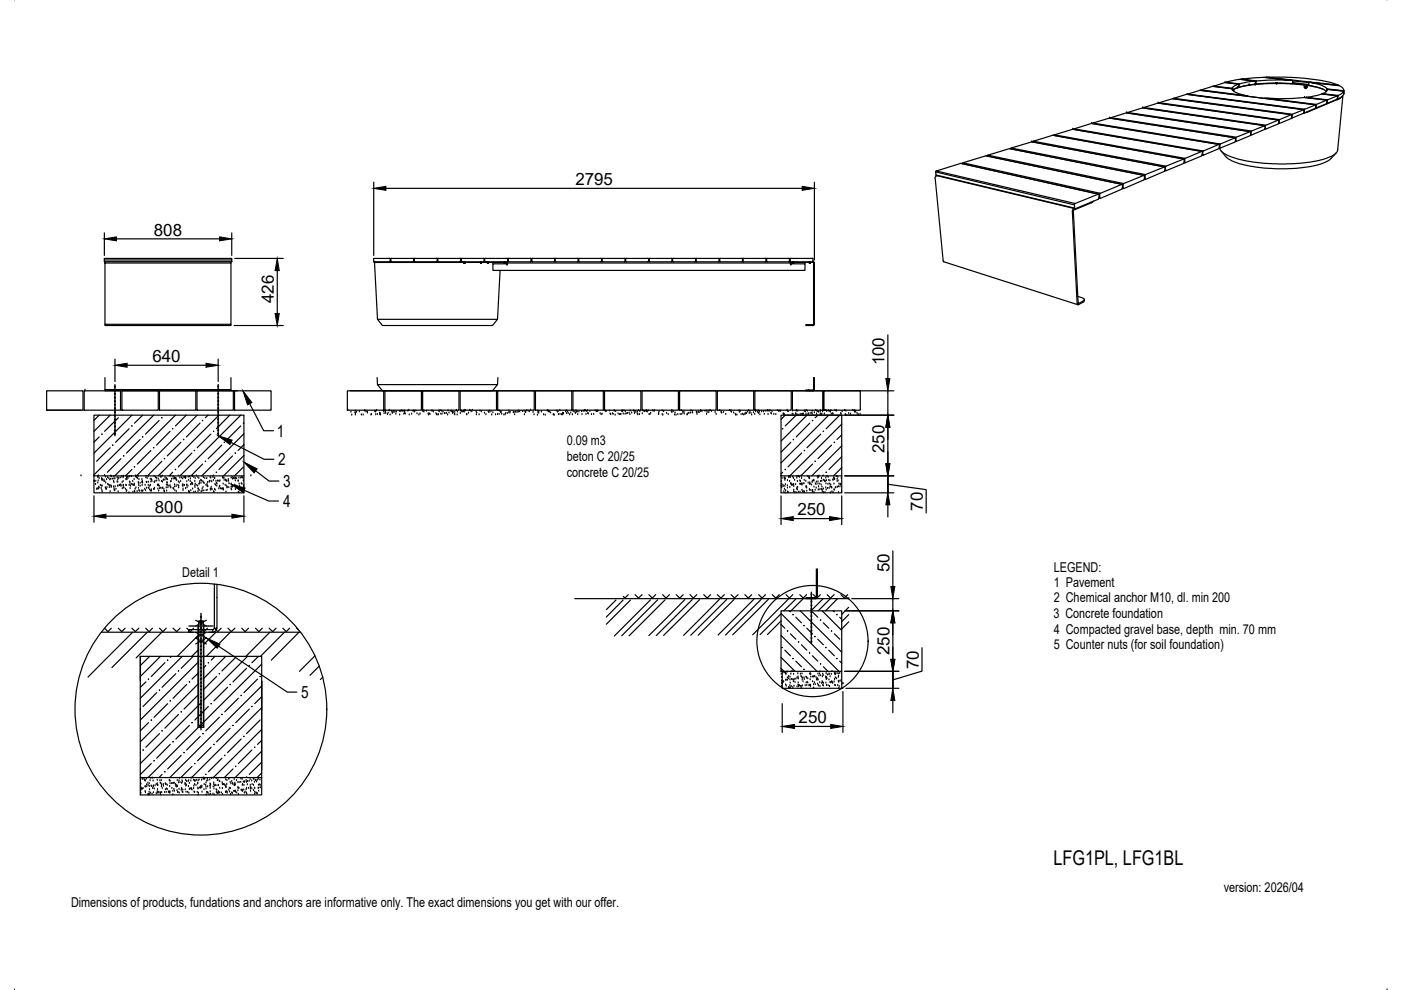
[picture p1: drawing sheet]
<svg xmlns="http://www.w3.org/2000/svg" width="297mm" height="210mm" viewBox="0 0 297 210" stroke-linecap="round" stroke-linejoin="round" font-family="sans-serif">
<defs><g id="words">
<text font-size="4.3" x="223.3" y="183.4">LFG1PL, LFG1BL</text>
<g font-size="3.6">
<text x="122" y="39.3">2795</text>
<text x="32.6" y="50">808</text>
<text x="58.1" y="64.2" transform="rotate(-90 58.1 64.2)">426</text>
<text x="32.3" y="76.8">640</text>
<text x="187.5" y="77.5" transform="rotate(-90 187.5 77.5)">100</text>
<text x="58.7" y="92.6">1</text>
<text x="59" y="98.7">2</text>
<text x="187.5" y="96.1" transform="rotate(-90 187.5 96.1)">250</text>
<text x="60" y="103.3">3</text>
<text x="60" y="107.5">4</text>
<text x="32.8" y="108.8">800</text>
<text x="169.1" y="109.3">250</text>
<text x="195.7" y="108.3" transform="rotate(-90 195.7 108.3)">70</text>
<text x="188.6" y="121.3" transform="rotate(-90 188.6 121.3)">50</text>
<text x="188.6" y="138.9" transform="rotate(-90 188.6 138.9)">250</text>
<text x="194.8" y="141.8" transform="rotate(-90 194.8 141.8)">70</text>
<text x="63.9" y="148">5</text>
<text x="169.3" y="153.3">250</text>
</g>
<g font-size="2.9">
<text x="120.2" y="94.4">0.09 m3</text>
<text x="120.2" y="97.7">beton C 20/25</text>
<text x="120.2" y="101.1">concrete C 20/25</text>
<text x="38.6" y="122.3">Detail 1</text>
<text x="223.4" y="121.2">LEGEND:</text>
<text x="223.4" y="124.5">1 Pavement</text>
<text x="223.3" y="131">3 Concrete foundation</text>
<text x="223.4" y="127.7">2 Chemical anchor M10, dl. min 200</text>
<text x="223.4" y="134.4">4 Compacted gravel base, depth min. 70 mm</text>
<text x="223.4" y="137.7">5 Counter nuts (for soil foundation)</text>
<text x="259.4" y="189">version: 2026/04</text>
<text x="15.1" y="192.3">Dimensions of products, fundations and anchors are informative only. The exact dimensions you get with our offer.</text>
</g>
</g></defs>
<!-- layer: OBRYSOVA -->
<path d="M3 0h.1M294.1 0h.1M3 209.9h.1M294.1 209.9h.1" fill="none" stroke="#000" stroke-width=".25"/>
<!-- layer: 0 -->
<g fill="none" stroke="#000" stroke-width=".3">
<path d="M24.4 81.5v.3M24.4 82.1v.5M24.4 82.9v.5M24.4 83.7v.4M24.4 84.4v.5M24.4 85.2v.5M24.4 86v.5M24.4 86.8v.4M24.4 87.5v.5M24.4 88.3v.4M24.4 89.1v.4M24.4 89.8v.5"/>
<path d="M24.4 90.6v.5M24.4 91.4v.4M24.4 92.1v.3M46.3 81.5v.3M46.3 82.1v.5M46.3 82.9v.4M46.3 83.6v.5M46.3 84.4v.5M46.3 85.2v.5M46.3 86v.4M46.3 86.7v.5M46.3 87.5v.4"/>
<path d="M46.3 88.3v.4M46.3 89v.5M46.3 89.8v.5M46.3 90.6v.4M46.3 91.3v.5M46.3 92.1v.3M42.6 130.1v.6M42.6 131v.4M42.6 131.8v.4M42.6 132.5v.5M42.6 133.3v.4M42.6 134v.5"/>
<path d="M42.6 134.8v.5M42.6 135.6v.5M42.6 136.4v.4M42.6 137.1v.5M42.6 137.9v.5M42.6 138.7v.5M42.6 139.5v.4M172 125.6v.2M172 126.2v.4M172 126.9v.5M172 127.7v.5M172 128.5v.4"/>
<path d="M172 129.2v.5M172 130v.5M172 130.8v.4M172 131.5v.5M172 132.3v.5M172 133.1v.5M172 133.9v.4M172 134.6v.5M172 135.4v.5M172 136.2v.2M42.6 140.2v.5M42.6 141v.4"/>
<path d="M42.6 141.8v.5M42.6 142.6v.4M42.6 143.3v.5M42.6 144.1v.4M42.6 144.8v.5M42.6 145.6v.5M42.6 146.4v.5M42.6 147.2v.4M42.6 147.9v.5M42.6 148.7v.5M42.6 149.5v.5M42.6 150.3v.4"/>
<path d="M42.6 151v.5M42.6 151.8v.4M42.6 152.6v.4M42.6 153.3v.5M42.6 154.1v.6"/>
</g>
<g fill="#000" stroke="#000" stroke-width=".21">
<path d="M79.2 39.9l2.6-.4v.9zM170.1 39.5l2.6 .4-2.6 .5zM22.1 50.6l2.6-.4v.9zM46.6 50.2l2.5 .4-2.5 .5zM58.8 54.8l.4 2.6h-.9zM24.4 77.4l2.6-.4v.9zM43.7 77l2.6 .4-2.6 .5zM58.3 66.5h.9l-.4 2.5zM46.3 92.4l2.9 .9-.4 .9zM51.5 82.9l1.9 2.5-.9 .4zM188.2 88l.5 2.6h-.9zM187.8 80.3h.9l-.5 2.6z"/>
<path d="M187.8 98.3h.9l-.5 2.6zM19.9 109.4l2.6-.4v.9zM49.2 109l2.5 .4-2.5 .5zM49 102.7l3 .8-.5 .9zM51.7 98l2.8 1.4-.6 .9zM165.6 110l2.6-.5v.9zM175.9 109.5l2.6 .5-2.6 .4zM188.2 104.5l.5 2.5h-.9zM43.8 135.3l2.8 1.3-.6 .8zM189.3 129.5l.4 2.6h-.8zM188.9 139.8h.8l-.4 2.5zM188.9 124.3h.8l-.4 2.6z"/>
<path d="M165.8 154l2.6-.4v.8zM176.1 153.6l2.6 .4-2.6 .4zM189.3 145.9l.4 2.6h-.8z"/>
<circle cx="24.4" cy="87.4" r=".12"/>
<circle cx="24.4" cy="88.9" r=".12"/>
<circle cx="24.4" cy="91.2" r=".12"/>
<circle cx="24.4" cy="89.7" r=".12"/>
<circle cx="24.4" cy="92" r=".12"/>
<circle cx="24.4" cy="83.5" r=".12"/>
<circle cx="24.4" cy="84.3" r=".12"/>
<circle cx="24.4" cy="85.1" r=".12"/>
<circle cx="24.4" cy="82" r=".12"/>
<circle cx="24.4" cy="82.7" r=".12"/>
<circle cx="24.4" cy="85.8" r=".12"/>
<circle cx="24.4" cy="88.1" r=".12"/>
<circle cx="24.4" cy="90.4" r=".12"/>
<circle cx="24.4" cy="86.6" r=".12"/>
<circle cx="46.3" cy="88.1" r=".12"/>
<circle cx="46.3" cy="88.9" r=".12"/>
<circle cx="46.3" cy="89.6" r=".12"/>
<circle cx="46.3" cy="92" r=".12"/>
<circle cx="46.3" cy="81.9" r=".12"/>
<circle cx="46.3" cy="82.7" r=".12"/>
<circle cx="46.3" cy="83.5" r=".12"/>
<circle cx="46.3" cy="85" r=".12"/>
<circle cx="46.3" cy="85.8" r=".12"/>
<circle cx="46.3" cy="91.2" r=".12"/>
<circle cx="46.3" cy="84.3" r=".12"/>
<circle cx="46.3" cy="87.3" r=".12"/>
<circle cx="46.3" cy="86.5" r=".12"/>
<circle cx="46.3" cy="90.4" r=".12"/>
<circle cx="42.6" cy="137.8" r=".12"/>
<circle cx="42.6" cy="135.4" r=".12"/>
<circle cx="42.6" cy="134.7" r=".12"/>
<circle cx="42.6" cy="132.3" r=".12"/>
<circle cx="42.6" cy="130.8" r=".12"/>
<circle cx="42.6" cy="133.9" r=".12"/>
<circle cx="42.6" cy="137" r=".12"/>
<circle cx="42.6" cy="131.6" r=".12"/>
<circle cx="42.6" cy="138.5" r=".12"/>
<circle cx="42.6" cy="133.1" r=".12"/>
<circle cx="42.6" cy="136.2" r=".12"/>
<circle cx="42.6" cy="139.3" r=".12"/>
<circle cx="172" cy="126" r=".12"/>
<circle cx="172" cy="130.6" r=".12"/>
<circle cx="172" cy="132.2" r=".12"/>
<circle cx="172" cy="126.8" r=".12"/>
<circle cx="172" cy="135.3" r=".12"/>
<circle cx="172" cy="136" r=".12"/>
<circle cx="172" cy="127.5" r=".12"/>
<circle cx="172" cy="128.3" r=".12"/>
<circle cx="172" cy="132.9" r=".12"/>
<circle cx="172" cy="129.8" r=".12"/>
<circle cx="172" cy="131.4" r=".12"/>
<circle cx="172" cy="134.5" r=".12"/>
<circle cx="172" cy="133.7" r=".12"/>
<circle cx="172" cy="129.1" r=".12"/>
<circle cx="42.6" cy="150.1" r=".12"/>
<circle cx="42.6" cy="146.2" r=".12"/>
<circle cx="42.6" cy="148.6" r=".12"/>
<circle cx="42.6" cy="144.7" r=".12"/>
<circle cx="42.6" cy="147.8" r=".12"/>
<circle cx="42.6" cy="147" r=".12"/>
<circle cx="42.6" cy="142.4" r=".12"/>
<circle cx="42.6" cy="150.9" r=".12"/>
<circle cx="42.6" cy="153.9" r=".12"/>
<circle cx="42.6" cy="143.1" r=".12"/>
<circle cx="42.6" cy="141.6" r=".12"/>
<circle cx="42.6" cy="151.6" r=".12"/>
<circle cx="42.6" cy="140.9" r=".12"/>
<circle cx="42.6" cy="149.3" r=".12"/>
<circle cx="42.6" cy="143.9" r=".12"/>
<circle cx="42.6" cy="140.1" r=".12"/>
<circle cx="42.6" cy="153.2" r=".12"/>
<circle cx="42.6" cy="152.4" r=".12"/>
<circle cx="42.6" cy="145.5" r=".12"/>
</g>
<g fill="none" stroke="#000" stroke-width=".25">
<path d="M251.6 20l24.8 3.3M251.8 19.9l-.1 .1M251.8 20l2.6-.9 24.5 3.1-2.3 1zM254.4 19.1l24.5 3.1M254.6 19.1h.1M257.1 18.3l4.1 .5-4.1-.5-2.4 .8 9.8 1.3M257.3 18.2v.1M259.7 17.5h.1M259.7 17.5l2.9 .3M259.9 17.4v.1M261.2 18.7v.1M261.3 18.9h.1"/>
<path d="M261.3 18.9l-.1-.1a2.78 2.78 0 0 0 2.4 1.3l.7 .2M261.5 19.1h.1M261.5 19.1h-.1M261.6 19l-.1 .3M261.6 19h.1M262.4 18.6l-.5 .1M262.4 18.6h.1M262.4 18.6l4.5-.8 5.5-.1 4.6 .4 2.3 .4 1.4 .5M262.6 17.8l-2.9-.3-2.3 .8 3.9 .4 .4-.5 .9-.4 .1 .6M262.7 18.4l.1 .1M262.7 17.9h.1M262.7 18.3l-1.3 .9"/>
<path d="M262.8 17.8l-.1 .1M262.9 16.8l3.2 .4-3.3 .6-2.8-.3M262.9 16.8l3.2 .4M262.9 16.8l-3 .6M263.2 16.8h-.1M263.3 16.8l4.7-.4 5.8 .6h-4.9l-2.5 .2zM264.8 18.1h.1M264.9 18.1h.1M266 17.2l.1 .1M266 17.9h.1M266.1 17.8l-3.3 .7-.1-.6M266.1 17.9h.1"/>
<path d="M266.1 17.7l-.1 .1M266.2 17.9h.1M266.2 17.7h.1v-.4h-.1v.4M266.3 17.7l.1 .1h-.3M266.4 17.1l-.1 .2M268 16.4l5.9 .6M268.5 16.4h-.1M268.5 16.4h4.2l3.6 .2 4.8 .6 2.6 .8zM270.5 17.7h.1M270.5 17.7h.3M270.6 17.7h.1M270.7 17.7h.1"/>
<path d="M273.8 17l.3 .1-.1 .6a41.9 41.9 0 0 0-7.6 .1M274.1 17.6l-.1 .1M274.1 17v.2M274.1 17.2v.4M274.1 17.2l3.4 .3M274.1 17.5l3.4 .4M274.1 17.7l3.4 .3M276.5 18v.4a.28 .28 0 0 0 .3 .4 .28 .28 0 0 0 .3-.3v-.4M276.7 18.3l.2 .2M277.1 18.4l-.2 .4M277.1 18.1v.4M277.7 17.5l6.3 .6 .7 .6 .2 .5"/>
<path d="M277.7 17.5h-.2v.6l1.4 .3a4.3 4.3 0 0 1 2.3 1M280.2 19.9l3.3 .4M280.4 19.8v.1M281.3 18.8v.2M281.3 18.9l3.6 .4-3.6-.4-.1 .5-.8 .5 3.3 .3 .8-.4 .4-.5v.6M281.3 18.9h.1M281.3 18.9v.1M281.3 19h.1M281.3 19v.2M283.7 18l.1 .1M284 18.2l-6.3-.7 .8 .1a4.5 4.5 0 0 1 2.8 1.3l3.6 .3M284.8 19.8v.2"/>
<path d="M284.8 20h.1M284.9 19.4v.5M284.9 19.4h.1M284.9 19.8h.1M284.9 19.2v.2M284.9 19.2v.7M79.2 38.6v15.6M81.8 39.9h88.3M172.7 38.6v16.5M198.3 37.8l1.7 17.5 .1 .2M198.4 37.1l.1 .1 29.5 7.1M198.5 36.2l-.1 .3"/>
<path d="M198.5 37.3l-.3 .5M198.7 37.3h-.1M203.7 34.6h.1M203.8 34.6l29.1 6.6M204.2 34.5l-.2 .2M204.2 34.5l29.1 6.5 4.6-1.9 .1 .1v.7l.2 .1M204.2 34.5l4.8-1.5 28.9 6.1M209 33h.1M209.1 33l28.8 6.1M209.4 32.9l-.1 .1M214 31.5l28.6 5.7M214.4 31.4l-.1 .1"/>
<path d="M214.4 31.4l4.4-1.3 28.1 5.3M214.4 31.4l28.5 5.6M218.8 30.1h.1M218.8 30.1l28.1 5.3M219.1 29.9l-.1 .2M223.2 28.7l27.8 5-27.8-5-4.1 1.2 28.1 5.3M223.5 28.6l-.1 .1M227.4 27.4h.1M227.4 27.4l27.4 4.7M227.7 27.3l3.7-1.1 27 4.4M227.7 27.3l27.4 4.7 3.3-1.4M227.7 27.3v.1"/>
<path d="M231.4 26.2h.1M231.4 26.2l27.1 4.4M231.7 26.1l27 4.4 3.2-1.3v.7M231.7 26.1l3.5-1.1 26.7 4.2M231.7 26.1l-.1 .1M235.2 25h.1M235.2 25l26.7 4.2M235.5 24.9l-.1 .1M238 39.8l-.1 .3-4.6 2-.1-.2v-.7h-.2M238 39.8h.1M238.2 38.9l-.1 .3M238.8 23.9h.1"/>
<path d="M238.8 23.9l26.3 4M239.1 23.8l-.1 .1M242.3 22.9l25.9 3.7-25.9-3.7-3.2 .9 26.2 4 2.9-1.2v.7M242.3 22.9h.1M242.5 22.8l-.1 .1M242.5 37.2l-28.5-5.7-4.5 1.4 28.7 6 4.3-1.7 .1 .1v.6M242.6 37.9l-.1 .3-4.2 1.8-.2-.2v-.6h-.2M242.6 38h.3M242.6 37.9h.2M242.8 37.9h.1M242.9 37l-.2 .3M245.5 21.9l25.5 3.6-25.5-3.6-3 .9 25.9 3.8 2.6-1.1 .2 .5"/>
<path d="M245.5 21.9h.1M245.7 21.7l-.1 .2M246.9 36.3l-4 1.7-.1-.1v-.6l-.2-.1M247 36.1l-.1 .2M247 36l.1 .1M247.2 36.2l-.2-.1-.1-.7-4 1.6M247.2 35.2l-.1 .2M248.6 20.9l25.2 3.4-25.2-3.4-2.8 .9 25.5 3.6 2.5-1.1-.1 .8M248.8 20.8l-.1 .1M248.9 20.8l2.7-.8 24.8 3.3-2.4 .9zM251 34.6l-3.8 1.6-.1-.7-.1-.1M251.1 34.4l-.1 .2"/>
<path d="M251.1 34.3l.1 .1M251.2 33.5v.3M251.3 34.5l-.2-.1-.1-.7-3.8 1.5M254.8 32.1l-27.4-4.7-3.9 1.2 27.8 5 3.5-1.5 .1 .1v.6M254.8 33l-3.5 1.5-.1-.7h-.1M254.9 32.9h.2M255 32.8l-.2 .2M255.1 32l-.1 .2M258.4 30.6l.1 .7M258.4 31.5l-3.3 1.4-.2-.7M258.5 31.3l-.1 .2M258.5 30.7h.1"/>
<path d="M258.5 31.4h.2M258.5 31.3h.1M258.7 30.5l-.1 .2M258.9 32l1 1.2a10.6 10.6 0 0 0 5.9 2.1l4.7 .5 3.5-.1 2.5-.2a10.1 10.1 0 0 0 5.7-1.9l1.1-1.2M261.9 30.1l-3.2 1.3-.1-.7h-.1M261.9 29.9l.2 .1M262 29.9l-.1 .2M262.1 29.1l-.1 .2M264.5 20.3v.1M265.1 27.9l-26.3-4-3.3 1 26.6 4.2 3-1.2 .1 .6M265.1 28.8l-3 1.2-.2-.7M265.2 28.6h.1"/>
<path d="M265.2 28.5l-.1 .2M265.3 27.7l-.1 .3M268.1 27.4l-2.8 1.2-.1-.6M268.1 20.9l11 1.3 2.2-1M268.2 27.4h.1M268.3 27.2l-.2 .2M268.3 26.5v.2M268.5 20.8l5.4 .1 2.7-.2 4.7 .5M271 26.3l-2.6 1.1-.2-.7M271.1 26.1l-.1 .2M271.1 26.1l.2 .1M271.1 25.5l.2 .7"/>
<path d="M271.2 26h.1M271.3 25.3l-.1 .2M273.8 25.1l-2.5 1.1M273.8 25h.2M273.8 24.9h.1M273.9 24.4h.1M273.9 24.9h.1M274 24.2l-.1 .2M276.4 24l-2.4 1-.1-.6M276.4 23.8v.2M276.4 23.3l.1 .5M276.5 23.9h.1h-.1"/>
<path d="M276.5 23.3h.1M276.5 23.8h.1M276.6 20.7h.1M276.6 20.7l4.7 .5M276.6 23.1v.2M277 20.6l2.2-.4 1-.3 3.3 .4-2 .9zM277 20.6l-.1 .1M277.1 23.8l-.5 .1M278.9 22.8v.2l-2.3 .9-.1-.6M278.9 22.2l.1 .6M279 22.3l.1 .6M279 22.3h.1"/>
<path d="M279 22.9h.1M279 22.7v.1M279 22.8h.1M279.1 22.1l-.1 .2M281.2 22l-2.1 .9M281.3 21.8l-.1 .1M281.3 21.2v.6M281.3 21.9h.1M281.3 21.4h.1M281.3 21.8h.1M281.4 21.1v.2M283.4 21.1l1.2-.7-.8 .6-6.7 2.8v-.1"/>
<path d="M283.4 21.1h.1M283.5 20.8v.2M283.5 20.3l.1 .6M283.5 21l-2 .9-.2-.6M283.6 20.4h.1M283.6 20.9l.1 .1M283.6 20.8h.1M283.7 20.2v.2M284.7 20.3l-1.1 11.4a2.47 2.47 0 0 1-2 1.7 34.7 34.7 0 0 1-14.5 1.1l-3.9-.6a7.5 7.5 0 0 1-4.4-2.1l-.2-.4M284.8 20l-.2 .5-.9 .5-.1-.6M22.1 54.9h27v.4h-27zM22.1 55.3l.2 .2"/>
<path d="M22.1 54.9v-.1h27v.1M22.1 49.4v4.8M22.3 55.8h26.7v13h-26.7zM24.7 50.6h21.9M49 55.5h-26.7v.3M49 55.5v.3M49.1 55.3v.2h-.1M49.1 49.4v4.8M49.8 54.8h10.3M58.8 57.4v9.1M79.4 55.6l.6 12.1M79.4 55.5v.1"/>
<path d="M79.4 55.6h13.4M82.6 54.8l.1 .1M82.6 54.8h-3.4v.7h28.3M82.7 55.3l-.1 .2M82.7 54.9v.4M82.8 55.3l.2 .2M82.9 54.9v.4M83 54.8l-.2 .1M83 54.8h4.6M87.6 54.8l.1 .1-.1 .6M88 54.8l-.2 .1v.4l.2 .2M88 54.8h4.6"/>
<path d="M92.5 54.8l.2 .5-.2 .2M92.7 55.5v.1M92.8 55.3l.1 .2M92.8 54.9v.4M92.9 54.8l-.1 .1M92.9 54.8h4.6M97.5 54.8l.1 .1v.4l-.1 .2M97.9 54.8l-.1 .1 .1 .6M97.9 54.8h4.6M98.3 55.6l.1 .1M98.4 55.7h.1M98.4 55.8h.1"/>
<path d="M98.4 55.8h.2M98.5 55.8h.1M98.6 55.8h.1M98.6 55.6l-.1 .1M101.8 55.6l.1 .1M101.9 55.7h.1M101.9 55.8h.1M101.9 55.8h.2M102 55.8h.1M102.1 55.8h.1M102.2 55.6l-.2 .1M102.5 54.8l.1 .5-.1 .2"/>
<path d="M102.7 55.3l.2 .2M102.8 54.9v.4M102.9 54.8l-.2 .1M102.9 54.8h4.6M103.2 55.6l.1 .1M103.4 55.7h.1M103.4 55.8h.1M103.5 55.8h.1M103.6 55.6l-.1 .1M104.5 55.9h3l.1 .2v-.3h60v.3h.1v-.2h3v1.4h-66.2zM104.5 55.6v.3M106 57.3l-.5 10.4"/>
<path d="M106.2 55.5v.1h-13.4M106.7 55.6l.2 .1M106.9 55.7h.1M106.9 55.8h.1M107 55.8h.1M107.2 55.6l-.2 .1M107.5 55.6v.3M107.5 54.8l.1 .1v.4l-.1 .2M107.5 55.5v.1h-1.3M107.7 55.3l.2 .2M107.8 54.9v.4M107.9 54.8l-.2 .1"/>
<path d="M107.9 54.8h4.6M112.4 54.8l.2 .1v.4l-.2 .2M112.9 54.8l-.2 .1 .2 .6M112.9 54.8h4.6M117.4 54.8l.2 .5-.2 .2M117.7 55.3l.1 .2M117.7 54.9v.4M117.8 54.8l-.1 .1M117.8 54.8h4.7M122.4 54.8l.2 .1v.4l-.2 .2M122.7 55.3l.1 .2M122.7 54.9v.4"/>
<path d="M122.8 54.8l-.1 .1M122.8 54.8h4.6M127.4 54.8l.1 .1v.4l-.1 .2M127.8 54.8l-.1 .1 .1 .6M127.8 54.8h4.6M132.4 54.8l.1 .1v.4l-.1 .2M132.6 55.3l.2 .2M132.7 54.9v.4M132.8 54.8l-.2 .1M132.8 54.8h4.6M137.3 54.8l.2 .1M137.5 55.3l-.2 .2"/>
<path d="M137.5 54.9v.4M137.6 55.3l.2 .2M137.7 54.9v.4M137.8 54.8l-.2 .1M137.8 54.8h4.6M142.3 54.8l.2 .1v.4l-.2 .2M142.8 54.8l-.2 .5 .2 .2M142.8 54.8h4.5M147.3 54.8l.2 .1v.4l-.2 .2M147.6 55.3l.1 .2M147.6 54.9v.4M147.7 54.8l-.1 .1"/>
<path d="M147.7 54.8h4.6M152.3 54.8l.1 .1M152.4 55.3l-.1 .2M152.5 54.9v.4M152.6 55.3l.1 .2M152.6 54.9v.4M152.7 54.8l-.1 .1M152.7 54.8h4.6M157.3 54.8l.1 .1v.4l-.1 .2M157.7 54.8l-.2 .5 .2 .2M157.7 54.8h4.6M162.3 54.8l.1 .1v.4l-.1 .2"/>
<path d="M162.5 55.3l.2 .2M162.5 54.9v.4M162.7 54.8l-.2 .1M162.7 54.8h4.5M167.2 54.8l.2 .1v.4l-.2 .2M167.2 55.5h.4v.3M167.2 55.5h-59.6v.3M167.5 55.3l.1 .2M167.5 54.9v.4M167.6 54.8l-.1 .1M167.7 55.5v.1h1.3v-.1M167.7 55.5h4.7v.1h-3.4"/>
<path d="M167.7 54.8h4.5M167.7 55.6v.3M168 55.6l.1 .1M168.1 55.7h.1M168.1 55.8h.1M168.1 55.8h.2M168.2 55.8h.1M168.3 55.8h.1M168.4 55.6l-.2 .1M170.7 55.6v.3M171.5 55.6l.1 .1M171.6 55.7h.1"/>
<path d="M171.6 55.8h.1M171.6 55.8h.2M171.7 55.8h.1M171.8 55.8h.1M171.9 55.6l-.1 .1M172.2 54.8l.2 .1-.2 .6M172.4 55.6l.1 .1M172.4 55.5l.3 .2M172.5 55.8v13h.2v-13M172.5 55.8h.2M200.1 55.5l28.4 9.1M227.4 44.8l1.1 19.8h.1l1.1-.6 .2-.3"/>
<path d="M227.6 44.2l-.2 .6M227.6 44.5l-.1 .2 1.1 19.6M227.8 44.2l-.1 .1M227.9 43.1l-.1 .3M231.3 43l-3.6 1.5M231.3 42.9v.1M231.8 42.6l-.5 .4M232.9 41.2l-29.2-6.6-5.2 1.7 29.5 6.9 4.9-2.1 .1 .1v.8l.2 .1M232.9 42.2l-5 2.1-.1-.9-29.4-6.9v.6l29.4 7M233 41.9l-.1 .3M233 41.8l.2 .1M233.2 40.9l-.1 .3"/>
<path d="M22.3 68.8v.2h26.7v-.2M24.4 76.1v4.8M27 77.4h16.7M46.3 76.1v4.8M49.6 69h10.5M80 67.7l1.1 1.3h23.3l1.1-1.3M80 67.7h25.5M170.8 68.8h.7v.2h-.7zM171.5 68.8h.9v.2h-.9M172.5 68.7l-.1 .1M172.7 68.7l-.3 .3M188.2 71v9.3"/>
<path d="M228.5 62.8l1.1 .4a.3 .3 0 0 1 .3 .3 .3 .3 0 0 1-.3 .3l-.9 .6M228.6 64.3l.1 .1M228.7 64.4h.1M229.9 63.7h.1M229.9 63.5v.2M9.9 82.9h7.7v4.1h-7.7zM9.9 87h7.3M17.9 82.9h7.7v4.1h-7.7zM18 82.5v.4M19.9 88h31.8v12.9h-31.8zM22.3 80.1v2.5h26.7v-2.5M22.3 82.6v.3h26.7v-.3"/>
<path d="M25.9 82.9h7.7v4.1h-7.7zM33.8 82.9h7.7v4.1h-7.7zM41.8 82.9h7.7v4.1h-7.7zM49 93.8l7 3.6h2.1M49 82.9h1.4M49.7 82.9h7.8v4.1h-7.8zM52.9 85.6l3 5.7h2.1M54.2 99.8l2.9 2.2h2M73.6 82.9h7.8v4.1h-7.8zM74.3 82.9h115.2M80 80.1v1.4M80 81.5h25.5l-1.1 1.4h-23.3z"/>
<path d="M81.6 82.9h7.8v4.1h-7.8zM89.6 82.9h7.7v4.1h-7.7zM97.6 82.9h7.7v4.1h-7.7zM105.5 82.9h7.8v4.1h-7.8zM105.6 80.1l-.1 1.4M113.5 82.9h7.7v4.1h-7.7zM121.5 82.9h6.4v4.1h-6.4zM128.2 82.9h7.7v4.1h-7.7zM136.1 82.9h7.7v4.1h-7.7zM144.1 82.9h7.7v4.1h-7.7zM152.1 82.9h7.7v4.1h-7.7zM160 82.9h7.8v4.1h-7.8z"/>
<path d="M165.6 88h12.9v12.9h-12.9zM166.2 88h23.3M170.8 82.7h.7v.2h-.7zM171.5 82.7h.9v.2h-.9M172.5 82.6l-.1 .1M172.5 80.1v2.5h.2v-2.5M172.7 82.6l-.3 .3M174.4 87h-6.4v-4.1h6.4v4.1h8v-4.1h-7.7v4.1M188.2 82.9v5.1M188.2 90.6v7.7M17.2 100.9h.1M19.9 105.1v5.6"/>
<path d="M22.5 109.4h26.7M51.7 105.1v5.6M51.8 103.9l5.2 2.3h2M53.2 100.9h.1M165.6 105.1v6.1M168.2 110h7.7M178.5 105.1v6.1M179.1 100.9h10.4M179.1 104.5h10.4M188.2 102.7l8.2 1.1v5M188.2 100.9v3.6v-3.6M188.2 107v2.6"/>
<path d="M189.3 116.8v7.5M21.5 134h19.5M29.7 139.2h25.8v25.7h-25.8zM29.7 139.2v5.2M40 132.7h.2M40.3 132.7h.2M40.6 132.7h.4M41 132.7h.2M41.5 131.5l2.4 1.2M41.5 134l2.3 1.3-2.3 1.2M41.6 132.7h.1M41.8 132.7h.1"/>
<path d="M42 132.7v.2M42 132.9v.2M42 133.2v.2M42 133.4v.2M42 133.7v.4M42 134.2v.1M42 134.4v.2M42 134.7v.1M42 134.9v.2M42 135.1v.2M42 135.4v.2M42 135.7v.1"/>
<path d="M42 135.9v.2M42 136.2v.1M42 136.4v.1M42 136.6v.2M42 136.9v.1M42 137.1v.4M42 137.6v.2M42 137.9v.1M42 138.1v.2M42 138.4v.1M42 138.6v.1M42 138.8v.2"/>
<path d="M42 139.1v.1M42 139.3v.2M42 139.6v.1M42 139.8v.2M42 132.7h.2M42.1 134h.1M42.1 131.8h.1M42.1 131.8h1M42.1 131.8v.2M42.1 132.1v.1M42.1 132.3v.1M42.1 132.5v.2"/>
<path d="M42.1 132.8v.1M42.1 133v.2M42.1 133.3v.1M42.1 133.5v.2M42.1 133.7v.2M42.1 134v.2M42.1 134.3v.1M42.1 134.5v.4M42.1 135v.1M42.1 135.2v.2M42.1 135.5v.2M42.1 135.7v.2"/>
<path d="M42.1 135.9v.2M42.1 136.2v.2M42.1 136.5v.1M42.1 136.7v.2M42.1 137v.1M42.1 137.2v.1M42.1 137.4v.2M42.1 137.7v.2M42.1 137.9v.4M42.1 138.4v.2M42.1 138.7v.1M42.1 138.9v.2"/>
<path d="M42.1 139.2v.1M42.1 139.4v.1M42.1 139.6v.2M42.1 139.9v.2M42.1 133.5h-2.1v.5h2.1M42.3 131.8h.1M42.3 132.7h.1M42.5 131.8h.2M42.5 132.7h.2M42.8 131.8h.2M42.8 132.7h.2M43 131.8h.1"/>
<path d="M43 132.7h.2M43.1 134h.1M43.1 131.8v.2M43.1 132.1v.1M43.1 132.3v.1M43.1 132.5v.2M43.1 132.8v.1M43.1 133v.2M43.1 133.3v.1M43.1 133.5v.2M43.1 133.7v.2M43.1 134v.2"/>
<path d="M43.1 134.3v.1M43.1 134.5v.4M43.1 135v.1M43.1 135.2v.2M43.1 135.5v.2M43.1 135.7v.2M43.1 135.9v.2M43.1 136.2v.2M43.1 136.5v.1M43.1 136.7v.2M43.1 137v.1M43.1 137.2v.1"/>
<path d="M43.1 137.4v.2M43.1 137.7v.2M43.1 137.9v.4M43.1 138.4v.2M43.1 138.7v.1M43.1 138.9v.2M43.1 139.2v.1M43.1 139.4v.1M43.1 139.6v.2M43.1 139.9v.2M43.2 132.7v.2M43.2 132.9v.2"/>
<path d="M43.2 133.2v.2M43.2 133.4v.2M43.2 133.7v.4M43.2 134.2v.1M43.2 134.4v.2M43.2 134.7v.1M43.2 134.9v.2M43.2 135.1v.2M43.2 135.4v.2M43.2 135.7v.1M43.2 135.9v.2M43.2 136.2v.1"/>
<path d="M43.2 136.4v.1M43.2 136.6v.2M43.2 136.9v.1M43.2 137.1v.4M43.2 137.6v.2M43.2 137.9v.1M43.2 138.1v.2M43.2 138.4v.1M43.2 138.6v.1M43.2 138.8v.2M43.2 139.1v.1M43.2 139.3v.2"/>
<path d="M43.2 139.6v.1M43.2 139.8v.2M43.3 132.7h.1M43.5 132.7h.2M43.8 134l-2.3 1.3 2.3 1.2M43.8 131.5l-2.5 1.2M44 132.7h.4M44.3 134h19.4M44.5 132.7h.1M44.7 132.7h.2M45 132.7h.2M45.1 133.5h-3v.5h3"/>
<path d="M45.1 133.5v.5M45.4 133.2l-.3 .3M45.5 123.8v9.4h.5v-9.3M46 133.2a.87 .87 0 0 1-.9 .8M46.3 137l14.6 9.7h2M121.9 126.9h58M165.6 129.5h12.9v12.8h-12.9zM171.8 126.7h-.9v.2h.9M173 126.7h-1.2v.2h1.2M173 126.7v.2M173.1 126.6l-.2 .1M173.1 120.6v6h.2v-6"/>
<path d="M173.3 126.6l-.4 .3M179.1 129.5h11.5M179.9 126.9h.1M180.6 126.9h10M189.3 126.9v2.6M189.3 132.1v7.7M195.5 137.3v5l-6.2 1.9M42 140.1v.1M42 140.3v.2M42 140.6v.3M42 141v.2M42 141.3v.1"/>
<path d="M42 141.5v.2M42 141.8v.1M42 142v.2M42 142.3v.1M42 142.5v.2M42 142.8v.1M42 143v.1M42 143.2v.2M42 143.5v.2M42 143.7v.2M42 144v.5M42 144.5v.2"/>
<path d="M42 144.8v.1M42 145v.2M42 145.3v.1M42 145.5v.2M42 145.8v.1M42 146v.1M42 146.2v.2M42 146.5v.2M42 146.7v.2M42 147v.1M42 147.2v.2M42 147.5v.1"/>
<path d="M42 147.7v.2M42 148v.1M42 148.2v.2M42 148.4v.2M42 148.7v.2M42 148.9v.2M42 149.2v.4M42 149.7v.1M42 149.9v.2M42 150.2v.1M42 150.4v.2M42 150.6v.2"/>
<path d="M42 150.9v.2M42 151.1v.2M42 151.4v.2M42 151.7v.1M42 151.9v.1M42 152.1v.2M42 152.4v.1M42 152.6v.4M42 153.1v.2M42 153.3v.2M42 153.6v.2M42 153.9v.1"/>
<path d="M42 154.1l.1 .1M42.1 153.8h.1M42.1 153.8l.3 .1M42.1 140.1v.2M42.1 140.4v.1M42.1 140.6v.2M42.1 140.9v.1M42.1 141.1v.2M42.1 141.4v.3M42.1 141.8v.2M42.1 142.1v.2M42.1 142.3v.2"/>
<path d="M42.1 142.6v.1M42.1 142.8v.2M42.1 143.1v.1M42.1 143.3v.2M42.1 143.6v.1M42.1 143.8v.1M42.1 144v.2M42.1 144.3v.2M42.1 144.5v.2M42.1 144.8v.4M42.1 145.3v.1M42.1 145.5v.2"/>
<path d="M42.1 145.8v.1M42.1 146v.1M42.1 146.2v.2M42.1 146.5v.2M42.1 146.7v.2M42.1 147v.4M42.1 147.5v.1M42.1 147.7v.2M42.1 148v.1M42.1 148.2v.2M42.1 148.4v.2M42.1 148.7v.2"/>
<path d="M42.1 148.9v.2M42.1 149.2v.2M42.1 149.5v.1M42.1 149.7v.1M42.1 149.9v.2M42.1 150.2v.1M42.1 150.4v.4M42.1 150.9v.2M42.1 151.1v.2M42.1 151.4v.2M42.1 151.7v.1M42.1 151.9v.1"/>
<path d="M42.1 152.1v.2M42.1 152.4v.1M42.1 152.6v.2M42.1 152.9v.1M42.1 153.1v.2M42.1 153.3v.2M42.1 153.6v.2M42.1 154.2h.2M42.3 153.8h.1M42.4 154.2h.2M42.4 153.9h.4M42.5 153.8h.2"/>
<path d="M42.7 154.2h.1M42.8 153.8h.2M43 153.8h.1M43.1 153.8l-.2 .1M43.1 140.1v.2M43.1 140.4v.1M43.1 140.6v.2M43.1 140.9v.1M43.1 141.1v.2M43.1 141.4v.3M43.1 141.8v.2M43.1 142.1v.2"/>
<path d="M43.1 142.3v.2M43.1 142.6v.1M43.1 142.8v.2M43.1 143.1v.1M43.1 143.3v.2M43.1 143.6v.1M43.1 143.8v.1M43.1 144v.2M43.1 144.3v.2M43.1 144.5v.2M43.1 144.8v.4M43.1 145.3v.1"/>
<path d="M43.1 145.5v.2M43.1 145.8v.1M43.1 146v.1M43.1 146.2v.2M43.1 146.5v.2M43.1 146.7v.2M43.1 147v.4M43.1 147.5v.1M43.1 147.7v.2M43.1 148v.1M43.1 148.2v.2M43.1 148.4v.2"/>
<path d="M43.1 148.7v.2M43.1 148.9v.2M43.1 149.2v.2M43.1 149.5v.1M43.1 149.7v.1M43.1 149.9v.2M43.1 150.2v.1M43.1 150.4v.4M43.1 150.9v.2M43.1 151.1v.2M43.1 151.4v.2M43.1 151.7v.1"/>
<path d="M43.1 151.9v.1M43.1 152.1v.2M43.1 152.4v.1M43.1 152.6v.2M43.1 152.9v.1M43.1 153.1v.2M43.1 153.3v.2M43.1 153.6v.2M43.2 140.1v.1M43.2 140.3v.2M43.2 140.6v.3M43.2 141v.2"/>
<path d="M43.2 141.3v.1M43.2 141.5v.2M43.2 141.8v.1M43.2 142v.2M43.2 142.3v.1M43.2 142.5v.2M43.2 142.8v.1M43.2 143v.1M43.2 143.2v.2M43.2 143.5v.2M43.2 143.7v.2M43.2 144v.5"/>
<path d="M43.2 144.5v.2M43.2 144.8v.1M43.2 145v.2M43.2 145.3v.1M43.2 145.5v.2M43.2 145.8v.1M43.2 146v.1M43.2 146.2v.2M43.2 146.5v.2M43.2 146.7v.2M43.2 147v.1M43.2 147.2v.2"/>
<path d="M43.2 147.5v.1M43.2 147.7v.2M43.2 148v.1M43.2 148.2v.2M43.2 148.4v.2M43.2 148.7v.2M43.2 148.9v.2M43.2 149.2v.4M43.2 149.7v.1M43.2 149.9v.2M43.2 150.2v.1M43.2 150.4v.2"/>
<path d="M43.2 150.6v.2M43.2 150.9v.2M43.2 151.1v.2M43.2 151.4v.2M43.2 151.7v.1M43.2 151.9v.1M43.2 152.1v.2M43.2 152.4v.1M43.2 152.6v.4M43.2 153.1v.2M43.2 153.3v.2M43.2 153.6v.2"/>
<path d="M43.2 153.9v.1M43.2 154.1v.1h-.3M55.5 144.4v18.9M165.8 145h.1M165.8 149.2v6.1M168.4 154h7.7M178.7 145h.1M178.7 146.6v8.7M179.1 142.3h11.5M179.4 145.9h11.2M189.3 142.3v3.6v-3.6M189.3 148.5v2.6"/>
<circle cx="276.8" cy="18.5" r=".1"/>
<circle cx="172.3" cy="135.9" r="11.8"/>
<circle cx="42.6" cy="150.4" r="26.7"/>
</g>
<!-- layer: SRAFY -->
<g fill="none" stroke="#000" stroke-width=".25">
<path d="M21 88l-1.1 1.1M21 92.6l-1.1 1.1M23.4 88l-3.5 3.5M23.4 94.9l-2.9 2.9M25.1 88.6l-2.9 2.9M25.6 97.3l-2.8 2.8M27.4 90.9l-2.9 2.9M28 88l-8.1 8.1M28 99.5l-1.4 1.4M29.7 93.2l-2.9 2.9M30.3 88l-1.8 1.7M32 95.5l-2.9 2.9"/>
<path d="M32.6 88l-12.7 12.7M33.7 89.2l-2.9 2.8M34.3 97.8l-2.9 2.9M36.1 91.5l-2.9 2.9M37.2 88l-12.9 12.9M38.3 93.8l-2.8 2.9M39.5 88l-2.3 2.3M40.7 96.1l-2.9 2.9M41.8 88l-12.9 12.9M42.4 89.7l-2.9 2.9M43 98.4l-2.5 2.5M44.1 88l-.6 .6"/>
<path d="M44.7 92l-2.9 2.9M46.4 88l-12.8 12.9M47 94.4l-2.9 2.9M48.7 88l-2.8 2.9M49.3 96.7l-2.9 2.8M51 88l-12.8 12.9M51 90.3l-2.8 2.9M51.6 99l-1.9 1.9M51.7 92l-8.9 8.9M51.7 96.6l-4.3 4.3M51.7 94.2l-1.2 1.3M73.8 87h.1"/>
<path d="M74.4 87.4h.1M74.6 88h.1M75.3 87.5h.1M75.3 88h.1M75.3 87.2h.1M75.4 87.6h.1M75.6 87.4h.1M76.2 87.3h.1M76.6 88h.1M77 88h.1M77.3 87.1h.1M77.4 87.2h.1"/>
<path d="M77.6 87.3h.1M77.9 87.3h.1M77.9 87.6h.1M78.6 88h.1M78.8 87.9h.1M79.4 87.2h.1M79.6 87.3h.1M79.7 87.9h.1M79.7 87.3h.1M79.9 87h.1M80 87.9h.1M80.5 87.9h.1"/>
<path d="M80.5 87.6h.1M80.5 87.8h.1M80.6 87.7h.1M80.7 88h.1M81.3 87.2h.1M81.4 87.7h.1M81.4 87.2h.1M81.7 87.3h.1M81.8 87.6h.1M82.2 87.9h.1M82.3 87.6h.1M82.5 87h.1"/>
<path d="M82.6 87.1h.1M82.7 88h.1M83 87.2h.1M83.2 87.5h.1M83.2 87.6h.1M83.5 87.2h.1M83.5 87.4h.1M83.8 87.3h.1M83.9 87.8h.1M84.1 87.3h.1M84.7 87.2h.1M84.7 88h.1"/>
<path d="M84.9 87.2h.1M85.1 87.1h.1M85.3 87.2h.1M85.5 87.2h.1M85.6 87.8h.1M85.8 87.1h.1M85.8 87.7h.1M85.8 87.3h.1M85.9 87.8h.1M86.5 87.2h.1M86.7 87h.1M86.8 88h.1"/>
<path d="M87.3 87.8h.1M87.5 87.2h.1M87.7 87.1h.1M87.8 87.3h.1M87.9 87.2h.1M88.2 87.1h.1M88.4 87.7h.1M88.8 88h.1M89.1 87.8h.1M89.6 87.2h.1M89.9 87.1h.1M89.9 87.3h.1"/>
<path d="M90.4 87.2h.1M90.8 87.7h.1M90.8 88h.1M91 87.8h.1M91.2 87.9h.1M91.6 87.1h.1M91.6 87.2h.1M91.9 87.3h.1M92.4 87.7h.1M92.6 87.9h.1M92.9 88h.1M92.9 87.9h.1"/>
<path d="M93 87.2h.1M93.1 87.3h.1M93.3 87.1h.1M93.5 87.8h.1M93.6 87.2h.1M93.7 87.8h.1M93.9 87.3h.1M94.2 87.7h.1M94.3 87.7h.1M94.7 87.6h.1M94.9 88h.1M95 87.1h.1"/>
<path d="M95.2 87.6h.1M95.7 87.3h.1M95.7 87.1h.1M95.9 87.6h.1M96 87.3h.1M96.1 87.5h.1M96.3 87.9h.1M96.4 87.4h.1M96.4 87.9h.1M96.8 87h.1M96.9 88h.1M97 87.3h.1"/>
<path d="M97.6 87.6h.1M97.7 87.1h.1M97.9 87.2h.1M98 87.3h.1M98.2 87.2h.1M98.3 87.3h.1M98.4 87.4h.1M98.5 87h.1M98.7 87.1h.1M99 87.9h.1M99.3 87.6h.1M99.6 87h.1"/>
<path d="M99.7 87.1h.1M100 87.3h.1M100.1 87h.1M101 87.3h.1M101 87.9h.1M101.1 87.6h.1M101.6 87.9h.1M101.8 87.1h.1M102.1 87.3h.1M102.7 87.6h.1M103 87.9h.1M103.5 87.3h.1"/>
<path d="M103.7 87.5h.1M103.8 87.1h.1M104.1 87.3h.1M104.3 88h.1M104.5 87.5h.1M105.1 87.9h.1M105.5 87.9h.1M105.8 87.9h.1M105.9 87.1h.1M106.1 87.3h.1M106.2 87.5h.1M106.2 87.4h.1"/>
<path d="M106.4 87.8h.1M106.8 88h.1M107.1 87.9h.1M107.2 87.7h.1M107.6 87.6h.1M107.9 87.5h.1M107.9 87.1h.1M108.1 87.6h.1M108.1 87.3h.1M108.8 87.4h.1M108.9 87.5h.1M109 87.4h.1"/>
<path d="M109.1 87.9h.1M109.3 87.4h.1M109.6 87.4h.1M109.9 87.3h.1M109.9 87.1h.1M110.2 87.3h.1M110.8 87.2h.1M111.1 87.2h.1M111.2 87.9h.1M111.4 87.4h.1M111.4 87.5h.1M111.6 87.1h.1"/>
<path d="M112 87.1h.1M112.2 87.3h.1M112.5 87h.1M113 87.4h.1M113.2 87.9h.1M113.9 88h.1M114 87.1h.1M114.1 87.5h.1M114.2 87.6h.1M114.2 87.3h.1M114.8 87.3h.1M115.3 87.9h.1"/>
<path d="M115.6 88h.1M116 87.1h.1M116.1 87.1h.1M116.3 87.3h.1M116.5 87.3h.1M116.7 87.6h.1M117.3 87.9h.1M117.4 87.9h.1M117.5 88h.1M118.1 87.1h.1M118.2 87.3h.1M118.3 87.3h.1"/>
<path d="M118.4 87.9h.1M118.7 87h.1M118.7 87.9h.1M119.1 87.9h.1M119.2 87.8h.1M119.3 87.6h.1M119.3 87.9h.1M119.5 87.7h.1M119.9 87.3h.1M120.1 87.1h.1M120.1 87.7h.1M120.3 87.3h.1"/>
<path d="M120.5 87.6h.1M120.8 87.9h.1M121 87.6h.1M121.3 87h.1M121.4 87.9h.1M121.4 87.1h.1M121.7 87.3h.1M121.9 87.4h.1M122 87.6h.1M122.1 87.1h.1M122.2 87.4h.1M122.4 87.3h.1"/>
<path d="M122.5 87.9h.1M122.8 87.3h.1M123.3 87.3h.1M123.4 87.9h.1M123.6 87.2h.1M123.9 87.1h.1M124 87.2h.1M124.1 87.1h.1M124.2 87.9h.1M124.4 87.3h.1M124.5 87.1h.1M124.6 87.7h.1"/>
<path d="M124.7 87.8h.1M125.1 87.2h.1M125.4 87.9h.1M125.9 87.9h.1M126.2 87.1h.1M126.4 87.3h.1M126.6 87.1h.1M126.7 87.2h.1M126.8 87.2h.1M127.2 87.7h.1M127.5 87.9h.1M127.7 87.8h.1"/>
<path d="M128.2 87.1h.1M128.5 87.2h.1M129.2 87.1h.1M129.4 87.8h.1M129.5 87.9h.1M129.9 87.7h.1M130 87.9h.1M130.2 87.1h.1M130.4 88h.1M130.5 87.3h.1M131 87.8h.1M131.3 87.9h.1"/>
<path d="M131.5 87.9h.1M131.6 87.9h.1M131.8 87.2h.1M131.9 87.1h.1M131.9 87.3h.1M132.2 87.8h.1M132.3 87.1h.1M132.5 87.8h.1M132.6 87.3h.1M132.8 87.7h.1M133 87.6h.1M133.4 87.6h.1"/>
<path d="M133.5 87.9h.1M133.6 87.1h.1M133.9 87.6h.1M134.3 87.1h.1M134.5 87.2h.1M134.5 87.7h.1M134.6 87.3h.1M134.8 87.4h.1M135.1 87.8h.1M135.2 87.4h.1M135.2 87.9h.1M135.4 87.1h.1"/>
<path d="M135.6 87.9h.1M135.7 87.3h.1M136.2 87.7h.1M136.3 87.1h.1M136.6 87.2h.1M136.6 87.3h.1M136.9 87.2h.1M137.1 87.1h.1M137.1 87.3h.1M137.2 87.3h.1M137.4 87.1h.1M137.6 87.9h.1"/>
<path d="M137.8 87.9h.1M138 87.6h.1M138.4 87.1h.1M138.7 87.3h.1M138.8 87.1h.1M139.6 87.6h.1M139.6 87.9h.1M139.7 87.3h.1M140.4 87.9h.1M140.4 87.1h.1M140.5 88h.1M140.7 87.3h.1"/>
<path d="M141.3 87.6h.1M141.7 87.9h.1M142.4 87.3h.1M142.4 87.1h.1M142.5 87.4h.1M142.7 87.3h.1M143 88h.1M143.1 87.6h.1M143.3 88h.1M143.7 87.9h.1M144.2 87.9h.1M144.5 87.1h.1"/>
<path d="M144.6 87.9h.1M144.8 87.3h.1M144.8 87.6h.1M145 87.4h.1M145.1 87.8h.1M145.7 88h.1M145.7 87.9h.1M146 87.6h.1M146.3 87.6h.1M146.5 87.6h.1M146.5 87.1h.1M146.8 87.2h.1"/>
<path d="M146.8 87.6h.1M147.6 87.4h.1M147.7 87.4h.1M147.7 87.5h.1M147.8 87.9h.1M148.1 87.4h.1M148.2 87.5h.1M148.5 87.1h.1M148.6 87.3h.1M148.8 87.2h.1M149.5 87.2h.1M149.8 87.1h.1"/>
<path d="M149.8 87.9h.1M149.9 87.5h.1M150.3 87.5h.1M150.4 87.1h.1M150.6 87.1h.1M150.9 87.2h.1M151.6 87.5h.1M151.8 87.9h.1M152.6 87.1h.1M152.9 87.5h.1M152.9 87.2h.1M153 87.6h.1"/>
<path d="M153.4 87.4h.1M153.9 87.9h.1M154.7 87.1h.1M154.9 87.2h.1M155 87.1h.1M155.1 87.4h.1M155.6 87.6h.1M155.9 87.9h.1M156 88h.1M156.2 88h.1M156.7 87.1h.1M156.7 87.4h.1"/>
<path d="M157 87.2h.1M157.1 87.9h.1M157.5 87.9h.1M157.7 88h.1M157.9 87.9h.1M158 87.8h.1M158.1 87.6h.1M158.3 87.7h.1M158.5 87.3h.1M158.7 87.1h.1M158.9 87.6h.1M159 87.2h.1"/>
<path d="M159.2 87.6h.1M159.4 88h.1M159.8 87.5h.1M160 87.9h.1M160.1 87h.1M160.2 87.3h.1M160.3 87.1h.1M160.6 87.4h.1M160.8 87.1h.1M160.8 87.6h.1M161 87.4h.1M161 87.2h.1"/>
<path d="M161.1 87.9h.1M161.5 87.3h.1M161.9 87.3h.1M162 87.9h.1M162.4 87.2h.1M162.7 87.1h.1M162.8 87.1h.1M162.8 87.9h.1M163.1 87.2h.1M163.3 87.1h.1M163.4 87.6h.1M163.6 87.8h.1"/>
<path d="M163.7 87.3h.1M164.1 87.9h.1M164.5 87.9h.1M164.8 87.1h.1M165.1 87.2h.1M165.4 87.2h.1M165.4 87.1h.1M165.5 87.2h.1M166.1 87.7h.1M166.1 87.9h.1M166.3 87.9h.1M166.5 88l-.9 .9"/>
<path d="M166.9 87h.1M167 87.3h.1M167.1 87.2h.1M167.7 93.8l-2.1 2.1M168 87.8h.1M168 87.1h.1M168.1 87.9h.1M168.7 87.7h.1M168.8 87.2h.1M168.8 87.9h.1M168.8 88l-2.3 2.3M168.9 87h.1"/>
<path d="M169.1 87.2h.1M169.1 88h.1M169.7 87.9h.1M170 96.1l-2.9 2.9M170 87.9h.1M170.2 87.8h.1M170.3 87.8h.1M170.5 87.2h.1M170.6 87.2h.1M170.8 87.3h.1M170.9 87.8h.1M170.9 87h.1"/>
<path d="M171.1 88l-5.5 5.5M171.2 87.2h.1M171.4 87.8h.1M171.7 89.7l-2.9 2.9M171.8 87.6h.1M172.1 87.6h.1M172.2 87.8h.1M172.2 87.2h.1M172.3 98.4l-2.5 2.5M172.7 87.5h.1M173 87h.1M173.1 87.8h.1"/>
<path d="M173.2 87.2h.1M173.3 87.2h.1M173.4 88l-.6 .6M173.6 87.4h.1M173.9 87.3h.1M173.9 87.8h.1M174 87.1h.1M174 92l-2.9 2.9M174.1 87.9h.1M174.2 87.8h.1M174.4 87.3h.1M174.8 87.8h.1"/>
<path d="M175 87h.1M175.2 87.2h.1M175.3 87.2h.1M175.6 87.1h.1M175.7 87.1h.1M175.7 88l-10.1 10.1M175.9 87.3h.1M176.1 87.3h.1M176.2 87.1h.1M176.3 87.8h.1M176.3 94.4l-2.9 2.9M176.6 87.7h.1"/>
<path d="M176.6 87.9h.1M177 87h.1M177.3 87.2h.1M177.3 87.1h.1M178 88l-2.8 2.9M178.3 87.7h.1M178.3 87.8h.1M178.5 89.9l-11 11M178.5 94.5l-6.4 6.4M178.5 99.2l-1.8 1.7M178.5 92.2l-1.1 1M178.5 96.8l-2.7 2.7"/>
<path d="M178.5 87.3h.1M179.1 87h.1M179.1 87.1h.1M179.2 87.9h.1M179.4 87.2h.1M179.4 88h.1M179.9 87.7h.1M180.3 87.8h.1M180.8 87h.1M181.1 87h.1M181.2 87.3h.1M181.3 87.4h.1"/>
<path d="M181.4 87.2h.1M181.7 87.6h.1M181.8 87.9h.1M182 88h.1M182.4 87.8h.1M19.9 100.9v3.6h31.8v-3.6M20 102.1h.1M20.3 102.7h.1M20.3 102h.1M20.5 103.7h.1M20.6 103.7h.1M20.7 101.1h.1"/>
<path d="M20.7 102.4h.1M20.8 103.6h.1M20.8 101.3h.1M20.8 102h.1M20.9 100.9h.1M20.9 103.6h.1M20.9 103.3h.1M21 103.4h.1M21 101.4h.1M21.3 102.9h.1M21.4 103.6h.1M21.5 101.5h.1"/>
<path d="M21.6 101.8h.1M21.6 103.9h.1M21.6 103.1h.1M21.6 103h.1M21.7 104.3h.1M21.7 101.6h.1M21.7 101.8h.1M22 101.8h.1M22 102.1h.1M22.2 102.1h.1M22.3 103.4h.1M22.4 101.1h.1"/>
<path d="M22.4 103.7h.1M22.4 102.4h.1M22.5 103.7h.1M22.6 101.7h.1M22.7 103.4h.1M22.8 101.3h.1M22.8 102.7h.1M23 102.8h.1M23.1 101.4h.1M23.2 103.3h.1M23.3 101.7h.1M23.3 103h.1"/>
<path d="M23.3 102.9h.1M23.4 104.2h.1M23.5 101.6h.1M23.5 100.9h.1M23.6 103.3h.1M23.6 101.1h.1M23.6 103.1h.1M23.8 101.6h.1M24.1 103.2h.1M24.1 102.1h.1M24.1 101.1h.1M24.2 102.3h.1"/>
<path d="M24.2 101.6h.1M24.2 103.6h.1M24.2 103.9h.1M24.3 104.1h.1M24.4 101.5h.1M24.4 103.2h.1M24.6 103.7h.1M24.8 102.2h.1M24.8 101.3h.1M25 103.1h.1M25 101.7h.1M25 102.2h.1"/>
<path d="M25 103h.1M25 104.3h.1M25.1 101.4h.1M25.2 101.4h.1M25.3 102.9h.1M25.5 102.8h.1M25.6 101.3h.1M25.6 103.1h.1M25.9 103h.1M25.9 101.1h.1M25.9 102.3h.1M25.9 103.6h.1"/>
<path d="M26.1 101.3h.1M26.1 102.1h.1M26.1 103.4h.1M26.1 101h.1M26.2 102.9h.1M26.3 103.5h.1M26.6 103.7h.1M26.7 102.9h.1M26.7 101.7h.1M26.8 104.2h.1M26.8 101.6h.1M26.9 104h.1"/>
<path d="M26.9 101.3h.1M26.9 101.7h.1M27 101.1h.1M27.1 101.4h.1M27.3 104.5h.1M27.3 101.1h.1M27.4 102.9h.1M27.5 102.2h.1M27.5 101.1h.1M27.5 102.3h.1M27.6 102.8h.1M27.6 103.6h.1"/>
<path d="M27.7 103.1h.1M27.9 101h.1M27.9 102.7h.1M28.1 102.8h.1M28.1 102.1h.1M28.2 104.4h.1M28.3 102.9h.1M28.4 101.7h.1M28.5 102.6h.1M28.5 102.9h.1M28.5 104.2h.1M28.6 104.3h.1"/>
<path d="M28.6 103.7h.1M28.8 100.9h.1M28.8 101h.1M28.8 103.4h.1M28.9 101.1h.1M28.9 101.3h.1M29.1 104.2h.1M29.2 101.4h.1M29.3 101h.1M29.3 102.3h.1M29.4 102.5h.1M29.4 103.5h.1"/>
<path d="M29.4 102.9h.1M29.4 104h.1M29.4 101.7h.1M29.6 104.2h.1M29.7 102.5h.1M29.7 103.1h.1M30 104.1h.1M30.1 101.7h.1M30.1 102.2h.1M30.1 102.9h.1M30.2 104.2h.1M30.2 102.1h.1"/>
<path d="M30.2 102.4h.1M30.2 102.3h.1M30.3 104.1h.1M30.7 103.7h.1M30.8 102.9h.1M30.8 104h.1M30.9 101.3h.1M31 101h.1M31 102.2h.1M31.1 103.5h.1M31.1 102.3h.1M31.2 101.4h.1"/>
<path d="M31.4 101.1h.1M31.4 102.2h.1M31.4 103.5h.1M31.4 102.9h.1M31.6 103.6h.1M31.7 103.9h.1M31.7 103.1h.1M31.9 101.6h.1M31.9 102.9h.1M31.9 104.1h.1M32 102.2h.1M32.1 103.9h.1"/>
<path d="M32.1 101.7h.1M32.1 104.1h.1M32.2 101.8h.1M32.2 102.1h.1M32.6 103.8h.1M32.7 101h.1M32.7 102.2h.1M32.7 103.7h.1M32.8 103.5h.1M32.8 102.3h.1M32.9 102h.1M33 101.3h.1"/>
<path d="M33.2 102h.1M33.2 101.4h.1M33.4 102.9h.1M33.5 103.7h.1M33.5 102.9h.1M33.5 103h.1M33.6 101.6h.1M33.6 102.8h.1M33.6 104.1h.1M33.7 102h.1M33.8 103.1h.1M33.8 103.6h.1"/>
<path d="M34 101.1h.1M34.1 103.5h.1M34.1 101.2h.1M34.2 102.1h.1M34.4 103.6h.1M34.4 100.9h.1M34.4 102.2h.1M34.5 103.5h.1M34.6 101.8h.1M34.7 101.7h.1M34.7 104.1h.1M34.7 103.7h.1"/>
<path d="M34.9 104.2h.1M35 101.8h.1M35 101.3h.1M35.2 103.4h.1M35.2 101.6h.1M35.2 101.4h.1M35.3 102.8h.1M35.3 104.1h.1M35.4 102.3h.1M35.5 102.4h.1M35.5 101.7h.1M35.5 102.9h.1"/>
<path d="M35.6 103.4h.1M35.8 103.1h.1M36.1 103h.1M36.1 103.3h.1M36.1 100.9h.1M36.2 102.2h.1M36.2 103.4h.1M36.3 102.1h.1M36.4 101.6h.1M36.6 100.1l-.7 .8M36.7 103.6h.1M36.7 101.1h.1"/>
<path d="M36.7 101.5h.1M36.8 103.7h.1M36.8 103.6h.1M37 103.2h.1M37 101.5h.1M37 101.3h.1M37 102.8h.1M37.1 104h.1M37.2 101.5h.1M37.3 101.4h.1M37.3 103.2h.1M37.3 101.7h.1"/>
<path d="M37.4 104.2h.1M37.5 101.9h.1M37.5 102.9h.1M37.8 100.9h.1M37.8 102.2h.1M37.8 103.1h.1M37.9 103.1h.1M37.9 103.4h.1M38 102.4h.1M38.1 101.4h.1M38.3 102.1h.1M38.5 101.3h.1"/>
<path d="M38.7 103h.1M38.7 101.5h.1M38.8 103h.1M38.8 102.8h.1M38.8 103.1h.1M38.8 104h.1M38.8 103.7h.1M39 101.2h.1M39.1 101.3h.1M39.1 102.9h.1M39.3 101.2h.1M39.3 101.4h.1"/>
<path d="M39.4 103.6h.1M39.4 101.3h.1M39.6 102.9h.1M39.6 102.8h.1M39.6 102.1h.1M39.7 103.4h.1M39.9 103.1h.1M39.9 101.1h.1M40 104.2h.1M40 101.8h.1M40.1 104.3h.1M40.2 104.5h.1"/>
<path d="M40.2 101.1h.1M40.3 102.1h.1M40.4 101.5h.1M40.4 102.8h.1M40.5 104h.1M40.5 102.8h.1M40.6 102.4h.1M40.8 102.5h.1M40.8 101h.1M40.8 102.7h.1M40.8 103.7h.1M41.1 101.2h.1"/>
<path d="M41.1 104.4h.1M41.3 102.1h.1M41.3 103h.1M41.3 103.3h.1M41.4 101.4h.1M41.4 102.6h.1M41.4 104.3h.1M41.6 102.9h.1M41.6 100.9h.1M41.9 103.1h.1M41.9 101.2h.1M42 104.2h.1"/>
<path d="M42 103.6h.1M42.1 103.7h.1M42.1 101.4h.1M42.2 102.7h.1M42.2 104h.1M42.3 102.5h.1M42.4 102.1h.1M42.6 101.8h.1M42.6 102.5h.1M42.7 104.2h.1M42.7 102h.1M42.9 103.7h.1"/>
<path d="M42.9 104.1h.1M43 102.1h.1M43 103.3h.1M43.1 101.2h.1M43.1 102.4h.1M43.2 104.1h.1M43.3 102.5h.1M43.4 101.4h.1M43.7 102.9h.1M43.7 104h.1M43.8 101.4h.1M43.9 102.7h.1"/>
<path d="M43.9 103.1h.1M43.9 103.9h.1M44 102.3h.1M44.1 103.2h.1M44.4 102.2h.1M44.4 102h.1M44.6 101.2h.1M44.6 103.9h.1M44.6 103.7h.1M44.7 101.4h.1M44.7 102h.1M44.8 103.3h.1"/>
<path d="M44.9 103.7h.1M44.9 102.2h.1M44.9 103.9h.1M45.2 101.2h.1M45.2 101.9h.1M45.3 104.3h.1M45.3 100.7l-.2 .2M45.4 104.4h.1M45.5 101.4h.1M45.5 103.8h.1M45.6 102.7h.1M45.6 103.9h.1"/>
<path d="M45.7 102.9h.1M45.8 102h.1M45.9 102.5h.1M46 103.1h.1M46 102.6h.1M46.1 102h.1M46.4 103.6h.1M46.4 102h.1M46.5 102h.1M46.5 103.3h.1M46.6 103.1h.1M46.6 102h.1"/>
<path d="M46.7 103.6h.1M46.9 103.7h.1M47.2 101.2h.1M47.2 101.3h.1M47.2 103.7h.1M47.3 103.6h.1M47.3 102.6h.1M47.3 101.4h.1M47.4 103.9h.1M47.4 103.8h.1M47.5 101.4h.1M47.5 101.8h.1"/>
<path d="M47.7 102.9h.1M47.9 101.8h.1M47.9 101.9h.1M47.9 104.3h.1M48 103.1h.1M48 102h.1M48.1 103.4h.1M48.1 102h.1M48.2 103.3h.1M48.4 101.7h.1M48.5 102h.1M48.5 103.4h.1"/>
<path d="M48.5 102.5h.1M49 103.7h.1M49 103.3h.1M49 101.4h.1M49.1 102.6h.1M49.1 103.9h.1M49.2 103.1h.1M49.2 101.2h.1M49.3 101.6h.1M49.3 103.3h.1M49.5 101.4h.1M49.6 101.5h.1"/>
<path d="M49.8 102.9h.1M49.8 101.3h.1M49.9 103.2h.1M49.9 102h.1M49.9 103.8h.1M49.9 101.4h.1M50 103.1h.1M50.2 101.5h.1M50.2 103.1h.1M50.5 102h.1M50.5 104.4h.1M50.7 101.4h.1"/>
<path d="M50.7 104.5h.1M50.7 102.6h.1M50.7 103.9h.1M50.8 103.1h.1M51 103.7h.1M51 101.4h.1M51.2 102.5h.1M51.3 101.2h.1M51.3 102.7h.1M51.4 101.3h.1M51.5 101.4h.1M51.6 102h.1"/>
<path d="M51.6 103.2h.1M51.7 103h.1M51.7 104.5h.1M165.6 100.9v3.6h12.9v-3.6M165.6 103.1h.1M165.7 102.7h.1M165.7 102.1h.1M165.7 103.4h.1M165.8 103.2h.1M165.8 101.4h.1M165.9 100.1l-.3 .4M166 102.8h.1"/>
<path d="M166.1 103.1h.1M166.2 104.3h.1M166.3 101.3h.1M166.3 103.7h.1M166.3 101.4h.1M166.4 101.4h.1M166.4 101.8h.1M166.4 103.1h.1M166.5 104.5h.1M166.5 101.5h.1M166.5 102.8h.1M166.6 104h.1"/>
<path d="M166.9 101.9h.1M166.9 103.5h.1M166.9 103h.1M167 104.3h.1M167.1 104.5h.1M167.2 101h.1M167.2 101.3h.1M167.4 102.1h.1M167.5 101.2h.1M167.5 103.3h.1M167.6 102.5h.1M167.7 102.6h.1"/>
<path d="M167.7 102.7h.1M167.8 102.9h.1M168 102.8h.1M168.1 101.1h.1M168.2 102.8h.1M168.2 101.4h.1M168.3 104.3h.1M168.3 102.7h.1M168.3 103.1h.1M168.3 103.9h.1M168.5 101.8h.1M168.5 104.5h.1"/>
<path d="M168.7 102.8h.1M168.8 104.5h.1M168.9 103.7h.1M168.9 101.4h.1M169 103.5h.1M169 101.1h.1M169.1 103.9h.1M169.1 102.1h.1M169.1 103.3h.1M169.2 101h.1M169.3 104.4h.1M169.3 101h.1"/>
<path d="M169.5 101.2h.1M169.6 102h.1M169.6 102.7h.1M169.6 104.4h.1M169.7 102.1h.1M169.7 102.7h.1M169.9 100.9h.1M169.9 102.6h.1M170 101.4h.1M170 102.7h.1M170 102.8h.1M170 103.9h.1"/>
<path d="M170.2 104.3h.1M170.3 102.6h.1M170.3 104.3h.1M170.5 102.5h.1M170.5 101.8h.1M170.5 104.2h.1M170.5 104.5h.1M170.8 102h.1M170.9 103.3h.1M170.9 103.2h.1M171 103.3h.1M171 103.5h.1"/>
<path d="M171.1 104.2h.1M171.3 101h.1M171.4 102.4h.1M171.5 101.4h.1M171.5 101.2h.1M171.6 103.8h.1M171.6 101.4h.1M171.6 101.5h.1M171.6 102.7h.1M171.7 102.4h.1M171.7 103.9h.1M171.8 102.7h.1"/>
<path d="M171.9 104h.1M172.1 102.8h.1M172.2 102.3h.1M172.2 104.4h.1M172.2 102h.1M172.3 104h.1M172.3 104.3h.1M172.5 101.8h.1M172.5 102h.1M172.6 104.5h.1M172.6 103.3h.1M172.8 103.9h.1"/>
<path d="M172.9 102.6h.1M173 102.7h.1M173 103.5h.1M173.1 102.2h.1M173.3 101h.1M173.4 101.4h.1M173.4 102.2h.1M173.4 102.6h.1M173.5 103.9h.1M173.6 103.2h.1M173.6 101.2h.1M173.6 100.9h.1"/>
<path d="M173.7 103.8h.1M173.8 102.6h.1M174 102.1h.1M174.1 103.8h.1M174.1 102.8h.1M174.2 101.4h.1M174.2 103.8h.1M174.2 102h.1M174.3 103.3h.1M174.3 103.9h.1M174.4 104.3h.1M174.6 101.8h.1"/>
<path d="M174.6 103.7h.1M174.6 100.7l-.2 .2M174.6 104.5h.1M174.8 102h.1M174.9 102h.1M174.9 104.5h.1M174.9 102.1h.1M175.1 103.4h.1M175.1 101.4h.1M175.1 102.6h.1M175.2 103.9h.1M175.2 101.9h.1"/>
<path d="M175.3 101h.1M175.5 103.6h.1M175.5 102.7h.1M175.6 101.2h.1M175.7 101.9h.1M175.8 103.5h.1M175.8 102.6h.1M176 102h.1M176 103.2h.1M176.1 104.5h.1M176.1 102.8h.1M176.2 103.3h.1"/>
<path d="M176.3 103.3h.1M176.3 103.5h.1M176.4 104.3h.1M176.6 101.8h.1M176.6 101.7h.1M176.6 104.5h.1M176.8 101.4h.1M176.8 102.6h.1M176.9 103.9h.1M176.9 101.6h.1M176.9 101.7h.1M177.1 103.4h.1"/>
<path d="M177.2 103.3h.1M177.4 101h.1M177.5 102.1h.1M177.5 101.6h.1M177.6 103.3h.1M177.6 101.2h.1M177.7 102h.1M177.7 103.2h.1M177.8 104.5h.1M177.9 102.6h.1M178.1 103.2h.1M178.1 102.7h.1"/>
<path d="M178.2 102.8h.1M178.3 102.8h.1M178.4 101.5h.1M178.4 104.3h.1M22.2 133.2l.7 .7 .7-.7M25.1 133.2l.7 .7 .7-.7M28 133.2l.7 .7 .7-.7M28.1 134l-9.4 9.6M30.9 133.2l.7 .7 .7-.7M31.2 134l-7.5 7.5M31.7 139.2l-2 1.9M33.8 133.2l.7 .7 .7-.7"/>
<path d="M34 139.2l-4.3 4.2M34.3 134l-5.4 5.5M36.4 139.2l-.3 .2M36.7 133.2l.8 .7 .7-.7M38.6 139.2l-8.9 8.9M39.6 133.2l.7 .7 .7-.7M41 139.2l-2.6 2.5M42.1 134.6l-4.5 4.6M42.1 137.7l-1.4 1.5M42.5 133.2l.8 .7 .7-.7M43.3 139.2l-.2 .1M45.5 133.2l.7 .7 .7-.7"/>
<path d="M45.6 139.2l-.8 .8M45.8 134l-2.7 2.7M47.9 139.2l-4.8 4.7M48.3 133.2l.8 .7 .7-.7M48.8 134l-5 5.2M50 139.4l-2.9 2.9M51.3 133.2l.7 .7 .7-.7M52.5 139.2l-9.4 9.3M54.2 133.2l.7 .7 .7-.7M54.8 139.2l-1.4 1.3M57.1 133.2l.7 .7 .7-.7M57.2 134l-5.1 5.2"/>
<path d="M60 133.2l.7 .7 .7-.7M60.3 134l-5.1 5.2M62.9 133.2l.4 .4M63.4 134l-5.9 6M66.8 139l-3.3 3.3M130.6 127.2l-2 2.1M132.1 127.2l-3.5 3.6M133.2 126.1l-.7 .7-.3-.3M133.7 127.2l-5.1 5.1M134.6 126.1l.8 .7 .7-.7M137.6 126.1l.7 .7 .7-.7M137.9 127.2l-7.7 7.6"/>
<path d="M139.4 127.2l-7.6 7.6M140.5 126.1l.7 .7 .7-.7M141 127.2l-7.6 7.6M143.4 126.1l.7 .7 .8-.7M145.2 127.1l-7.6 7.7M146.3 126.1l.7 .7 .7-.7M146.8 127.1l-7.7 7.7M148.3 127.1l-7.6 7.6M149.2 126.1l.7 .7 .8-.7M152.1 126.1l.8 .7 .7-.7M152.5 127.1l-7.6 7.6M154.1 127.1l-7.6 7.6"/>
<path d="M155 126.1l.7 .7 .8-.7M155.6 127.1l-7.6 7.6M157.9 126.1l.8 .7 .7-.7M159.8 127.1l-7.5 7.5M160.9 126.1l.7 .7 .7-.7M161.4 127.1l-7.6 7.5M162.9 127.1l-7.6 7.5M163.7 126.1l.8 .7 .7-.7M165.6 130.1l-4.5 4.4M165.6 139.4l3 2.9M165.6 134.7l7.6 7.6M165.6 130.1l12.3 12.2"/>
<path d="M165.6 132.4l.8 .8M165.6 131.7l-2.9 2.8M166.4 137.9l1.2 1.1M166.7 126.1l.7 .7 .7-.7M167.2 127l-7.6 7.6M167.3 129.5l.3 .2M167.6 134.4l1.1 1.1M168.7 130.9l1.2 1.2M168.7 127l-2.5 2.5M169.6 126.1l.7 .7 .7-.7M169.7 129.5l8.8 8.8M169.9 136.7l1.2 1.2"/>
<path d="M170.3 127l-2.6 2.5M171.1 133.2l1.1 1.2M172.2 139l1.2 1.2M172.2 129.7l1.2 1.2M172.5 126.1l.7 .7 .7-.7M173.4 135.5l1.2 1.2M174.3 129.5l4.1 4.1M174.5 127l-2.6 2.5M174.6 132.1l1.1 1.1M175.4 126.1l.7 .7 .8-.7M175.7 137.9l1.2 1.1M176 127l-2.5 2.5"/>
<path d="M176.6 129.5l.3 .2M176.9 134.4l1.1 1.1M177.6 126.9l-2.6 2.6M178 130.9l.4 .4M178.3 126.1l.7 .7 .7-.7M179.9 130.3l-1.4 1.5M179.9 128.7l-1.4 1.6M179.9 131.8l-1.4 1.6M29.7 159.6h.1M30.9 144.6l-1.2 1.1M31.5 153.2l-1.8 1.8M33.2 146.9l-2.9 2.9"/>
<path d="M33.8 155.5l-2.9 2.9M35 140.5l-2.9 2.9M35.5 149.2l-2.8 2.9M36.1 157.8l-2.9 3M37.3 142.8l-2.9 2.9M37.8 151.5l-2.8 2.9M39.6 145.1l-2.9 3M40.2 153.8l-2.9 2.9M41.9 147.5l-2.9 2.8M42.1 140.3l-12.4 12.4M42.1 144.9l-12.4 12.4M42.1 142.6l-1.4 1.4"/>
<path d="M42.4 156.1l-2.8 2.9M42.7 149l-13 12.9M43.6 141.1l-.5 .5M44.2 149.8l-2.9 2.9M44.8 158.4l-2.9 2.9M45.9 143.4l-2.8 2.8M46.5 152.1l-2.9 2.9M48.2 145.7l-2.8 2.9M48.8 154.4l-2.9 2.9M50.5 148.1l-2.8 2.8M51.1 156.7l-2.9 2.9M52.3 141.7l-2.9 2.9"/>
<path d="M52.9 150.3l-2.9 2.9M53.4 159l-2.9 2.9M54.6 144l-2.9 2.9M55.1 152.7l-2.8 2.8M55.5 140.8l-24.1 24.1M55.5 145.4l-19.5 19.5M55.5 150l-14.9 14.9M55.5 154.7l-10.3 10.2M55.5 159.3l-5.6 5.6M55.5 147.7l-1.5 1.5M55.5 157l-.9 .8M67.7 141.2l-2 2"/>
<path d="M68.4 143.6l-.5 .5M165.6 141.7l.6 .6M165.6 142.9h.1M165.7 142.4h.1M165.7 145.6h.1M165.7 144.4h.1M165.7 143.7h.1M165.8 144.9h.1M165.8 142.3v3.6h12.9M165.9 144.6h.1M166 144.7h.1M166 142.6h.1"/>
<path d="M166.1 144.5h.1M166.4 142.6h.1M166.5 142.8h.1M166.6 145.2h.1M166.6 144.2h.1M166.6 143h.1M166.7 142.9h.1M166.7 144.2h.1M166.7 145.5h.1M166.9 142.5h.1M166.9 143.7h.1M166.9 144.2h.1"/>
<path d="M167.2 143.4h.1M167.2 143.9h.1M167.2 145.9h.1M167.2 145.8h.1M167.3 145.9h.1M167.5 145.4h.1M167.5 144.2h.1M167.5 143.6h.1M167.5 145.8h.1M167.5 144.8h.1M167.7 142.9h.1M167.8 145.6h.1"/>
<path d="M167.8 142.4h.1M167.8 144h.1M168 144.1h.1M168.1 145.8h.1M168.1 142.4h.1M168.2 144.5h.1M168.3 143h.1M168.3 144.2h.1M168.3 145.5h.1M168.4 144h.1M168.6 144.7h.1M168.7 144h.1"/>
<path d="M168.7 140.2l1.2 1.2M169 143.7h.1M169 145.6h.1M169.1 142.8h.1M169.2 145.3h.1M169.2 143.5h.1M169.2 143.9h.1M169.2 144.8h.1M169.3 145.3h.1M169.3 145.6h.1M169.5 145.4h.1M169.7 142.9h.1"/>
<path d="M169.8 145.6h.1M169.8 143.4h.1M169.8 145.5h.1M169.9 145.9h.1M170 143.6h.1M170 142.9h.1M170.1 144.2h.1M170.1 143.8h.1M170.1 145.4h.1M170.3 144.5h.1M170.5 143.7h.1M170.5 144.1h.1"/>
<path d="M170.7 145.4h.1M170.9 143.6h.1M170.9 144.8h.1M171 143.7h.1M171.1 145.3h.1M171.1 144.7h.1M171.3 144.8h.1M171.3 143.9h.1M171.5 145.4h.1M171.6 145.3h.1M171.7 142.9h.1M171.8 142.9h.1"/>
<path d="M171.8 144.1h.1M171.8 145.6h.1M171.8 145.4h.1M171.9 145.3h.1M171.9 143h.1M171.9 143.6h.1M172.2 143.5h.1M172.3 144.5h.1M172.5 143.5h.1M172.5 145.9h.1M172.5 145.2h.1M172.6 143.5h.1"/>
<path d="M172.7 144.8h.1M172.7 143.4h.1M172.8 145.1h.1M173 143.7h.1M173.1 144.1h.1M173.3 144.2h.1M173.3 143.9h.1M173.3 145h.1M173.4 142.9h.1M173.5 144.2h.1M173.5 145.4h.1M173.6 145.4h.1"/>
<path d="M173.6 143.3h.1M173.8 142.9h.1M173.8 144.8h.1M173.8 142.4h.1M173.8 145.6h.1M174 143.3h.1M174.2 144.9h.1M174.3 144.5h.1M174.4 143.5h.1M174.4 144.7h.1M174.4 145.3h.1M174.4 142.9h.1"/>
<path d="M174.5 143.2h.1M174.6 145.4h.1M174.6 144.9h.1M174.6 141.4l.9 .9M175.1 143.5h.1M175.1 143.7h.1M175.1 144.8h.1M175.2 142.8h.1M175.2 143.7h.1M175.2 144.1h.1M175.2 145.3h.1M175.3 143.9h.1"/>
<path d="M175.4 143.1h.1M175.6 145.4h.1M175.8 144.2h.1M175.8 143.1h.1M175.8 142.9h.1M175.9 145.6h.1M176 144.7h.1M176 143.5h.1M176.1 144.8h.1M176.3 143h.1M176.3 144.5h.1M176.3 144.7h.1"/>
<path d="M176.4 142.4h.1M176.4 144.8h.1M176.6 144.9h.1M176.9 144.6h.1M176.9 142.8h.1M176.9 144.1h.1M177 145.3h.1M177 143h.1M177.1 145.4h.1M177.1 143.7h.1M177.2 143.1h.1M177.2 142.8h.1"/>
<path d="M177.4 143.9h.1M177.5 142.8h.1M177.6 145.3h.1M177.7 143.6h.1M177.7 144.5h.1M177.8 143.4h.1M177.8 142.9h.1M177.8 144.7h.1M177.9 145.9h.1M177.9 145.6h.1M178 142.8h.1M178 140.2l.5 .4"/>
<path d="M178.1 144.4h.1M178.4 144.2h.1M178.4 144.5h.1M178.5 142.3v3.6M29.7 164.9v3.6h25.8v-3.6M29.8 165.5h.1M29.8 165h.1M29.9 168.2h.1M29.9 167h.1M29.9 166.3h.1M29.9 167.5h.1M30 167.2h.1"/>
<path d="M30.2 165.2h.1M30.2 167.3h.1M30.3 167.2h.1M30.5 165.2h.1M30.7 165.4h.1M30.8 166.8h.1M30.8 165.6h.1M30.8 167.8h.1M30.8 165.5h.1M30.8 168.1h.1M31.1 165.2h.1M31.1 166.4h.1"/>
<path d="M31.1 166.8h.1M31.4 166h.1M31.4 166.6h.1M31.4 168.5h.1M31.5 168.5h.1M31.6 168h.1M31.7 166.8h.1M31.7 166.2h.1M31.7 167.4h.1M31.7 168.4h.1M31.8 165.5h.1M31.9 168.2h.1"/>
<path d="M31.9 165h.1M32 166.6h.1M32.1 161.9l-2.4 2.3M32.2 166.8h.1M32.2 168.4h.1M32.3 165h.1M32.4 167.2h.1M32.5 165.6h.1M32.5 166.8h.1M32.5 166.6h.1M32.5 168.1h.1M32.7 167.3h.1"/>
<path d="M32.9 166.6h.1M33.1 166.3h.1M33.1 168.2h.1M33.3 166.2h.1M33.3 167.9h.1M33.3 165.5h.1M33.4 167.4h.1M33.4 166.6h.1M33.4 166.5h.1M33.5 168.2h.1M33.5 168h.1M33.7 168h.1"/>
<path d="M33.9 165.5h.1M33.9 168.2h.1M34 166h.1M34 168.1h.1M34.1 168.5h.1M34.1 166.2h.1M34.2 165.5h.1M34.2 166.8h.1M34.3 166.4h.1M34.3 168h.1M34.4 164.2l-.7 .7M34.4 167.1h.1"/>
<path d="M34.6 166.3h.1M34.7 166.7h.1M34.9 168h.1M35 166.2h.1M35.1 167.4h.1M35.2 166.3h.1M35.2 168h.1M35.3 167.3h.1M35.5 166.5h.1M35.5 167.4h.1M35.7 168h.1M35.8 167.9h.1"/>
<path d="M35.9 165.5h.1M36 168.2h.1M36 166.8h.1M36 168h.1M36 167.9h.1M36.1 166.2h.1M36.1 165.6h.1M36.4 166.1h.1M36.4 167.1h.1M36.6 167.8h.1M36.6 168.5h.1M36.6 166.1h.1"/>
<path d="M36.8 166.1h.1M36.9 167.4h.1M36.9 166h.1M37 167.7h.1M37.2 166.3h.1M37.3 166.7h.1M37.4 166.8h.1M37.5 166.5h.1M37.5 167.7h.1M37.6 165.5h.1M37.6 166.8h.1M37.7 168h.1"/>
<path d="M37.8 166h.1M38 165.5h.1M38 167.4h.1M38 168.2h.1M38 165h.1M38.2 165.9h.1M38.4 167.6h.1M38.4 160.2l-2.9 2.8M38.5 167.1h.1M38.5 166.1h.1M38.6 167.4h.1M38.6 165.5h.1"/>
<path d="M38.6 168h.1M38.7 165.8h.1M38.8 167.5h.1M38.8 168h.1M39.2 166.3h.1M39.2 166.1h.1M39.3 167.4h.1M39.4 165.5h.1M39.4 166.3h.1M39.4 166.7h.1M39.4 168h.1M39.5 166.5h.1"/>
<path d="M39.6 165.7h.1M39.8 168h.1M39.9 165.7h.1M39.9 166.8h.1M40 165.5h.1M40 168.2h.1M40.2 167.3h.1M40.2 166.1h.1M40.5 165.6h.1M40.5 167.1h.1M40.5 167.3h.1M40.5 165h.1"/>
<path d="M40.6 167.4h.1M40.7 167.5h.1M40.7 162.5l-2.4 2.4M41 167.2h.1M41 165.4h.1M41.1 166.7h.1M41.1 168h.1M41.2 165.6h.1M41.3 166.3h.1M41.3 168h.1M41.3 165.5h.1M41.3 165.7h.1"/>
<path d="M41.6 166.5h.1M41.7 165.5h.1M41.8 168h.1M41.9 166.2h.1M41.9 167.1h.1M41.9 166h.1M42 167.3h.1M42 165.5h.1M42 168.5h.1M42.1 168.2h.1M42.2 165.4h.1M42.3 167.1h.1"/>
<path d="M42.5 167.1h.1M42.5 166.8h.1M42.7 166.9h.1M42.7 165.4h.1M42.8 167h.1M42.8 166.7h.1M42.8 168h.1M43 164.8v.1M43.1 165.2h.1M43.2 165h.1M43.3 167.4h.1M43.3 166.3h.1"/>
<path d="M43.3 165.1h.1M43.4 165.2h.1M43.6 166.5h.1M43.7 166.8h.1M43.7 167.3h.1M43.7 166h.1M43.7 168.5h.1M43.8 168h.1M43.8 165.6h.1M43.9 168h.1M44 165.1h.1M44 166.8h.1"/>
<path d="M44 168.1h.1M44.1 165.5h.1M44.1 168.2h.1M44.3 168.5h.1M44.5 165.4h.1M44.5 166.6h.1M44.5 166.2h.1M44.6 167.1h.1M44.6 166.8h.1M44.6 167.9h.1M44.6 168.4h.1M44.6 166.3h.1"/>
<path d="M44.9 165h.1M45.2 168.4h.1M45.2 165h.1M45.2 166.8h.1M45.3 166.3h.1M45.3 166h.1M45.4 167.3h.1M45.4 168.5h.1M45.5 166.6h.1M45.6 166.5h.1M45.8 166.6h.1M45.8 167.4h.1"/>
<path d="M45.8 165.1h.1M45.9 168h.1M46 167.6h.1M46 168.2h.1M46.1 165.5h.1M46.1 168.2h.1M46.2 165.3h.1M46.3 166.6h.1M46.3 166.5h.1M46.3 167.9h.1M46.4 168.2h.1M46.5 165.7h.1"/>
<path d="M46.6 168.1h.1M46.6 167.1h.1M46.6 165.7h.1M46.9 168.1h.1M47.1 160.8l-2.9 2.8M47.1 166h.1M47.1 167.2h.1M47.1 166.3h.1M47.2 166.4h.1M47.2 168.5h.1M47.4 166.3h.1M47.5 166.3h.1"/>
<path d="M47.7 166.5h.1M47.8 168h.1M47.8 166.9h.1M47.9 165.3h.1M47.9 168h.1M47.9 166.6h.1M47.9 167.9h.1M47.9 167h.1M48.1 166.3h.1M48.1 165.5h.1M48.2 168.2h.1M48.2 168h.1"/>
<path d="M48.5 165.1h.1M48.5 167.5h.1M48.5 165.2h.1M48.6 167.1h.1M48.7 167.9h.1M48.8 165.9h.1M48.8 167.2h.1M48.9 168.5h.1M49 166.2h.1M49.1 168.1h.1M49.1 165.7h.1M49.3 168.2h.1"/>
<path d="M49.3 166.1h.1M49.4 166.3h.1M49.4 163l-1.8 1.9M49.6 167.8h.1M49.6 165.3h.1M49.7 166.5h.1M49.7 166.6h.1M49.7 167.8h.1M49.8 166.3h.1M49.8 166h.1M49.9 167.7h.1M49.9 166.4h.1"/>
<path d="M49.9 168h.1M50.2 165.5h.1M50.2 168.1h.1M50.4 167.7h.1M50.4 165.9h.1M50.4 166.9h.1M50.5 167.2h.1M50.5 168.5h.1M50.7 167.1h.1M50.7 165.9h.1M51 165.9h.1M51.1 165.2h.1"/>
<path d="M51.1 167.5h.1M51.3 167.7h.1M51.3 167.5h.1M51.3 165.2h.1M51.4 166.5h.1M51.4 166.3h.1M51.4 167.8h.1M51.6 165.8h.1M51.7 167.5h.1M51.7 166.5h.1M51.8 165.7h.1M51.8 168.2h.1"/>
<path d="M51.8 165.8h.1M52 168h.1M52.2 165.5h.1M52.2 167.4h.1M52.2 168.1h.1M52.2 165.9h.1M52.3 167.1h.1M52.3 168.4h.1M52.4 166.4h.1M52.5 165.7h.1M52.7 167.1h.1M52.8 165.7h.1"/>
<path d="M53 165.3h.1M53.1 167.3h.1M53.1 166.5h.1M53.1 167h.1M53.1 167.8h.1M53.2 167.1h.1M53.4 165.6h.1M53.4 167.3h.1M53.5 166.3h.1M53.7 165.2h.1M53.7 166.5h.1M53.7 167.6h.1"/>
<path d="M53.8 165.3h.1M54 167.2h.1M54 165.8h.1M54 168h.1M54 168.4h.1M54 167.1h.1M54.2 165.5h.1M54.3 168.1h.1M54.4 165.8h.1M54.4 168.2h.1M54.6 165.4h.1M54.6 168.3h.1"/>
<path d="M54.7 167.1h.1M54.8 165.2h.1M54.8 166.5h.1M54.8 167.1h.1M54.8 167.7h.1M55.1 166.4h.1M55.1 165.4h.1M55.1 166.5h.1M55.2 167h.1M55.5 163.9l-1 1M55.5 161.6l-2.6 2.6"/>
</g>
<g fill="#000" stroke="#000" stroke-width=".21">
<path d="M21.5 92h.2zM26.2 96.6l.1 .1h-.1zM27.9 90.3h.2zM32.5 94.9h.2l-.1 .1zM42.9 89.2h.1zM165.8 90.9h.2zM170.5 95.5h.1zM172.3 89.1v.2zM174.5 91.5h.2zM22.1 100.7h.2l-.1 .1zM35.5 140h.1zM165.7 137.3h.2z"/>
<path d="M168.1 139.6h.1l-.1 .1zM168.1 130.3h.1l-.1 .1zM169.2 136.1h.2zM170.4 132.6h.1zM171.6 138.4h.1zM175.1 137.3h.1l-.1 .1zM177.4 130.3h.1zM32 152.7h.2zM38.9 159.6h.2zM40.1 144.6h.1zM40.7 153.1v.2zM44.1 140.5h.2z"/>
<path d="M44.8 149.1v.2zM45.3 157.8h.2zM47 151.5h.1zM51.7 156.1h.1l-.1 .1zM53.4 149.7l.1 .1-.1 .1zM54 158.3v.2zM170.4 141.9h.1zM173.9 140.8h.2zM32.6 161.3h.2zM34.9 163.6h.1zM41.3 161.8v.2z"/>
<circle cx="23.9" cy="94.4" r=".07"/>
<circle cx="28.5" cy="99" r=".07"/>
<circle cx="30.2" cy="92.6" r=".07"/>
<circle cx="34.3" cy="88.6" r=".07"/>
<circle cx="34.9" cy="97.2" r=".07"/>
<circle cx="36.6" cy="90.9" r=".07"/>
<circle cx="37.2" cy="99.5" r=".07"/>
<circle cx="38.9" cy="93.2" r=".07"/>
<circle cx="41.2" cy="95.5" r=".07"/>
<circle cx="43.5" cy="97.8" r=".07"/>
<circle cx="45.3" cy="91.4" r=".07"/>
<circle cx="47.6" cy="93.8" r=".07"/>
<circle cx="49.9" cy="96.1" r=".07"/>
<circle cx="51.6" cy="89.7" r=".07"/>
<circle cx="166.5" cy="99.5" r=".07"/>
<circle cx="168.2" cy="93.2" r=".07"/>
<circle cx="172.8" cy="97.8" r=".07"/>
<circle cx="176.9" cy="93.8" r=".07"/>
<circle cx="45.9" cy="100.1" r=".07"/>
<circle cx="175.2" cy="100.1" r=".07"/>
<circle cx="167" cy="133.8" r=".07"/>
<circle cx="172.8" cy="135" r=".07"/>
<circle cx="174" cy="131.4" r=".07"/>
<circle cx="176.3" cy="133.8" r=".07"/>
<circle cx="177.4" cy="139.6" r=".07"/>
<circle cx="29.7" cy="150.3" r=".07"/>
<circle cx="30.3" cy="159" r=".07"/>
<circle cx="31.5" cy="144" r=".07"/>
<circle cx="33.8" cy="146.3" r=".07"/>
<circle cx="34.3" cy="154.9" r=".07"/>
<circle cx="36.1" cy="148.6" r=".07"/>
<circle cx="36.7" cy="157.3" r=".07"/>
<circle cx="37.8" cy="142.2" r=".07"/>
<circle cx="38.4" cy="150.9" r=".07"/>
<circle cx="43" cy="155.5" r=".07"/>
<circle cx="46.5" cy="142.8" r=".07"/>
<circle cx="48.8" cy="145.1" r=".07"/>
<circle cx="49.4" cy="153.8" r=".07"/>
<circle cx="51.1" cy="147.5" r=".07"/>
<circle cx="52.8" cy="141.1" r=".07"/>
<circle cx="55.1" cy="143.4" r=".07"/>
<circle cx="43.6" cy="164.2" r=".07"/>
<circle cx="47.6" cy="160.2" r=".07"/>
<circle cx="50" cy="162.5" r=".07"/>
<circle cx="52.3" cy="164.8" r=".07"/>
</g>
<!-- layer: 0 -->
<path d="M11.6 69h171.5" fill="none" stroke="#fff" stroke-width=".21"/>
<g fill="#fff" stroke="#fff" stroke-width=".35">
<path d="M258.8 190.1h14.5v3.7h-14.5z"/>
<path d="M258.9 181.8h26.3v2.5h-26.3z"/>
<path d="M258.9 179.8h31.6v2.4h-31.6z"/>
<path d="M14.6 186.2h141.7v3.7h-141.7z"/>
<path d="M222.9 93.8h12.7v3.7h-12.7z"/>
<path d="M222.9 97.2h10.8v3.6h-10.8z"/>
<path d="M222.9 107.1h43.4v3.7h-43.4z"/>
<path d="M222.9 100.4h37.6v3.7h-37.6z"/>
<path d="M222.8 103.7h20.5v3.7h-20.5z"/>
<path d="M222.9 110.4h41.7v3.7h-41.7z"/>
</g>
<use href="#words"/>
</svg>
